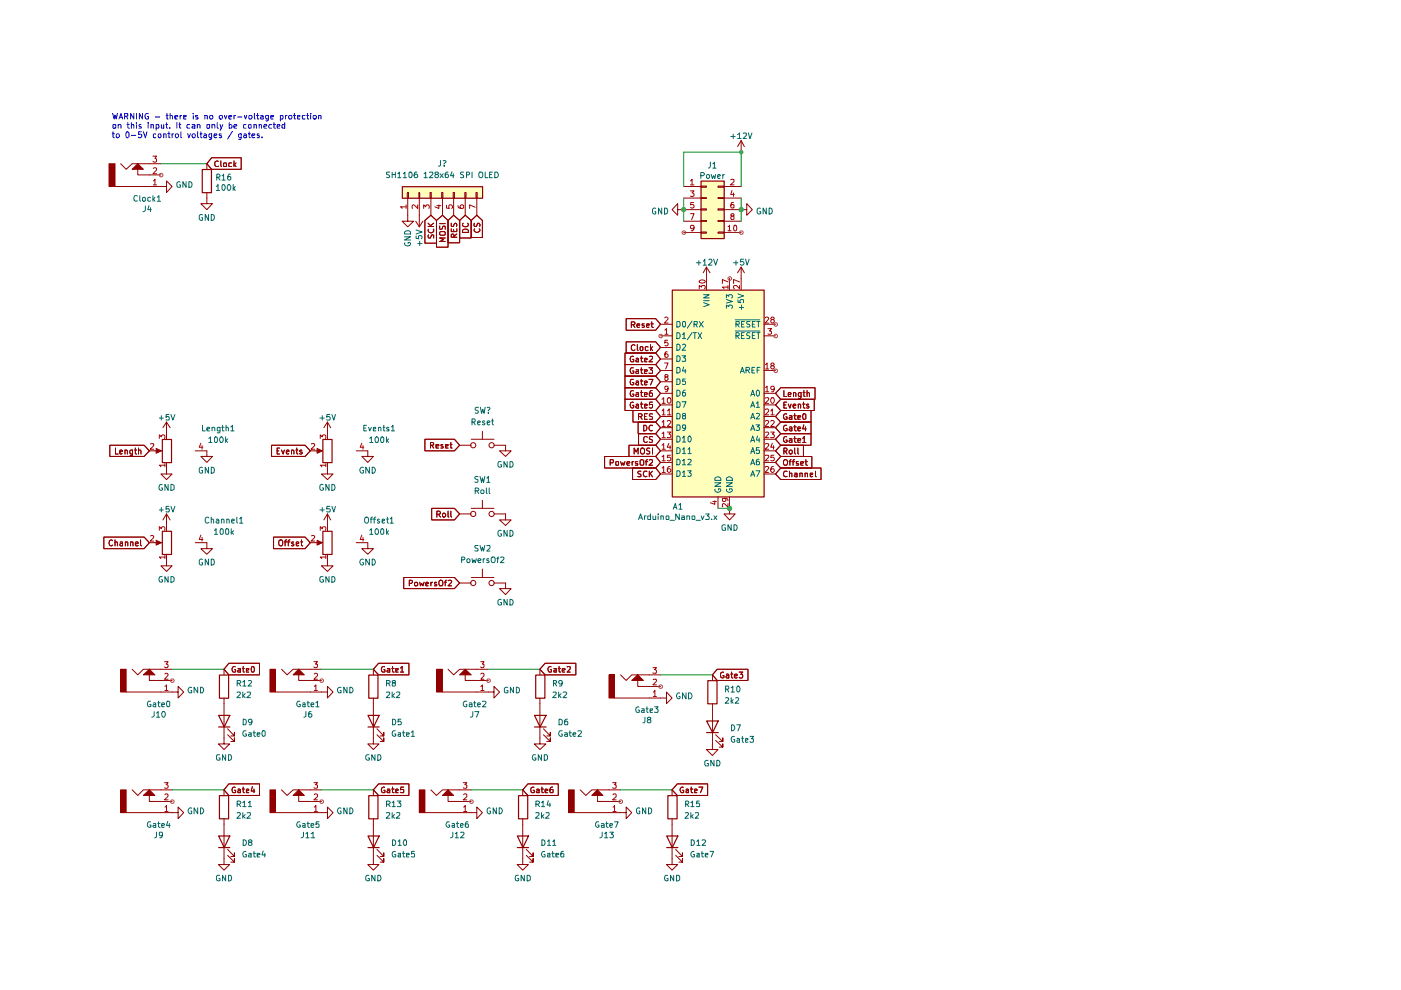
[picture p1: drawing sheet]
<svg xmlns="http://www.w3.org/2000/svg" width="297mm" height="210mm" viewBox="0 0 297 210" stroke-linecap="round" stroke-linejoin="round" font-family="sans-serif">
<g fill="#ffb">
<path d="M148.6 38.4h4.9v12.2h-4.9z"/>
<path d="M142.5 61.5h19.5v43.9h-19.5z"/>
<path d="M85.3 39.6h17v2.4h-17z"/>
</g>
<path d="M47.5 174.8v7.2M48.3 181.4l1.4 1.4v-.8v.8h-.8M48.3 180.1l1.4 1.5v-.8v.8h-.8" fill="none" stroke="#910000" stroke-width=".21"/>
<path d="M46.4 177.2h2.3l-1.2 2.5zM46.4 179.7h2.3" fill="none" stroke="#910000" stroke-width=".25"/>
<path d="M25.6 167.5h1.2v4.8h-1.2z" fill="#910000"/>
<path d="M25.6 167.5h1.2v4.8h-1.2z" fill="none" stroke="#910000" stroke-width=".21"/>
<path d="M30.4 168.7l1.3-1.2 1.2 1.2z" fill="#910000"/>
<g fill="none" stroke="#910000" stroke-width=".21">
<path d="M144.9 39.5h3.7M148.6 39.5h1.2v.2h-1.2zM152.2 39.5h1.3v.2h-1.3zM153.5 39.5h3.6M157.1 29.8l-.7 1.3M157.1 29.8l.7 1.3M157.1 29.8v2.5M143.7 44.4v-1.2l-1.2 1.2 1.2 1.2v-1.2h4.9M144.9 42h3.7M144.9 46.9h3.7M144.9 49.3h3.7M148.6 41.9h1.2v.2h-1.2z"/>
<path d="M148.6 44.3h1.2v.2h-1.2zM148.6 46.7h1.2v.3h-1.2zM148.6 49.2h1.2v.2h-1.2zM149.8 56.6l-.7 1.2M149.8 56.6l.7 1.2M149.8 56.6v4.9M152.2 41.9h1.3v.2h-1.3zM152.2 44.3h1.3v.2h-1.3zM152.2 46.7h1.3v.3h-1.3zM152.2 49.2h1.3v.2h-1.3zM153.5 44.4h4.8v-1.2l1.2 1.2-1.2 1.2v-1.2M153.5 42h3.6"/>
<path d="M153.5 46.9h3.6M153.5 49.3h3.6M154.7 59v2.5M157.1 56.6v4.9M157.1 56.6l-.7 1.2M157.1 56.6l.7 1.2M140 68.7h2.5M140 71.2h2.5M140 73.7h2.5M140 76.1h2.5M140 78.6h2.5M162 68.7h2.4"/>
<path d="M162 71.2h2.4M162 78.6h2.4M140 80.9h2.5M140 83.4h2.5M140 85.9h2.5M140 88.3h2.5M140 90.7h2.5M140 93.1h2.5M140 95.6h2.5M140 98h2.5M162 83.4h2.4M162 85.9h2.4"/>
<path d="M162 88.3h2.4M162 90.7h2.4M162 93.1h2.4M162 95.6h2.4M162 98h2.4M140 100.5h2.5M152.2 105.3v2.5M154.7 105.3v3.7h1.2l-1.2 1.2-1.2-1.2h1.2M162 100.5h2.4M114.5 149.2v8.5h1.2l-1.2 1.2-1.2-1.2h1.2M115.2 155.8l1.5 1.4v-.7v.7h-.8M115.2 154.5l1.5 1.5v-.7v.7h-.8"/>
<path d="M151 150.4v8.5h1.2l-1.2 1.3-1.2-1.3h1.2M151.7 157l1.5 1.4v-.7v.7h-.7M151.7 155.8l1.5 1.4v-.7v.7h-.7M26.8 172.3h11v1.3l1.1-1.3-1.1-1.2v1.2M28 167.5l1.2 1.2 1.2-1.2h6.1M30.4 168.7l1.3-1.2 1.2 1.2zM31.7 167.5v2.4h4.8M47.5 167.5v1.2M47.5 173.6v1.2M47.5 182v1.3h1.2l-1.2 1.2-1.2-1.2h1.2"/>
</g>
<g fill="none" stroke="#b90000" stroke-width=".21">
<path d="M146.4 38.4l.3-.4v1.2M146.4 39.2h.8M154.9 38.1h.7v.4l-.7 .7h.7M146.4 40.5h.8l-.5 .4 .5 .2-.1 .5h-.7M146.4 45.3h.8l-.6 1.3M147.1 42.9h-.6l-.1 .5h.7v.6h-.7M147.2 48.3l-.1 .1a.42 .42 0 0 1-.6 0 .42 .42 0 0 1 0-.6h.6a.98 .98 0 0 1-.2 1.1h-.3M148.3 59.6a.75 .75 0 0 1 1.2 .2 .75 .75 0 0 1-1.2-.2zM154.3 48.1l.4-.3v1.1M154.3 59.8l-1.1-.5v.8M154.3 48.9h.7M155.2 40.4l-.3 .8h.8"/>
<path d="M155.2 45.8h-.2l-.1-.2 .3-.3h.2l.2 .4-.6 .2-.1 .2v.2l.3 .3 .4-.2v-.4l-.2-.2M155.5 42.9l-.4 .1-.2 .9 .3 .2 .4-.1v-.6l-.4-.1-.3 .3M155.5 40.9v.8M155.6 47.8h.4a.91 .91 0 0 1 0 1.1h-.4zM156.8 59.8l-1.3-.5v.8M140.9 77h.7l-.5 1.2M141 67.4l.4-.2 .2 .4-.7 .9h.7M141 70l.3-.3v1.2M141 70.9h.6M141.1 79.9l-.1-.1v-.3h.6v.3l-.6 .3v.4l.1 .2h.3l.2-.3v-.2l-.2-.3M141.5 74.6h-.4l-.1 .2v.9a.42 .42 0 0 0 .5 0 .42 .42 0 0 0 .1-.6l-.5-.1-.1 .3M141.6 72.1h-.6v.6l.4-.1 .2 .2v.4h-.6"/>
<path d="M148.3 61.2v-.7l.5 .4v-.4h.6l.1 .2v.3l-.1 .2M154.3 60.9h-1.1l.3 .3M154.3 60.5v.7M156.8 60.5v.7l-.7-.7h-.4l-.2 .2v.3l.2 .2M162.3 67.4l.4-.2 .3 .4-.8 .9h.8M162.3 77.3l.3-.3v1.2M162.3 78.2h.7M162.8 69.7h.8l-.4 .5 .4 .2v.3l-.2 .2-.6-.1M163.7 67.7l-.3-.2 .3-.3h.2l.3 .4-.8 .4v.2l.3 .3h.2l.3-.3v-.2l-.3-.3M163.7 77.6l-.3-.4 .3-.2h.2l.3 .3-.8 .4v.3l.3 .2h.2l.3-.2v-.3l-.3-.1M140.4 84.7l.3-.4v1.2M140.4 87.1l.3-.4v1.3"/>
<path d="M140.4 89.5l.3-.3v1.2M140.4 91.9l.3-.3v1.2M140.4 94.4l.3-.3v1.1M140.4 96.9l.3-.4v1.2M140.4 99.2l.3-.3v1.3M140.4 85.5h.7M140.4 88h.7M140.4 90.4h.7M140.4 92.8h.7M140.4 95.2h.7M140.4 97.7h.7M141.5 87.1l.4-.4v1.3"/>
<path d="M141.5 89.3l.1-.1h.4l.2 .2-.7 1h.7M141.5 91.6h.7l-.4 .4 .4 .3v.3l-.1 .2-.6-.1M141.5 88h.7M141.6 82.4l-.2 .2h-.3l-.1-.1v-.5l.4-.1 .2 .2-.1 .9-.4 .1M141.6 84.3l.5 .1a.66 .66 0 0 1-.3 1.1 .84 .84 0 0 1-.2-1.2zM141.8 94l-.3 .8h.7M142.1 98.9l-.5 .2-.1 .8 .2 .3h.3l.2-.3-.1-.5h-.5l-.1 .3M142.1 94.5v.7M142.2 96.5h-.6l-.1 .5h.7v.6h-.7M162.3 82.2l.3-.3v1.2M162.3 84.4l.6-.1 .1 .4-.8 .8h.8M162.3 86.9l.4-.2 .3 .4-.8 .9h.8"/>
<path d="M162.3 89.3l.4-.1 .3 .3-.8 .9h.8M162.3 91.7l.4-.1 .3 .3-.8 .9h.8M162.3 94.1h.6l.1 .3-.8 .8h.8M162.3 96.6l.6-.1 .1 .4-.8 .8h.8M162.3 99.1l.4-.2 .3 .3-.8 1h.8M162.3 83.1h.7M163.4 87.1l.3-.4v1.3M163.4 89.3l.2-.1h.3l.3 .2-.8 1h.8M163.4 91.6h.8l-.5 .4 .5 .3v.3l-.2 .2-.6-.1M163.4 88h.8M163.6 84.3l.4 .1a.66 .66 0 0 1-.3 1.1 .84 .84 0 0 1-.1-1.2zM163.7 94l-.3 .8h.8"/>
<path d="M164 98.9l-.4 .2-.2 .8 .3 .3h.2l.3-.3-.2-.5h-.4l-.2 .3M164 94.5v.7M164.1 96.5h-.6l-.1 .5h.7v.6h-.7M164.2 82.4l-.3 .2h-.2l-.3-.2 .1-.4 .4-.1 .3 .2-.2 .9-.4 .1M140.4 100.2h.7M151.1 106.3h.8M151.6 106.2v.7l-1-.3M153.7 105.7l.2 .1v.3l-.2 .2h-.4l-.1-.1v-.5h.9l.2 .5M154.3 106.8v.7l-.8-.7-.3 .1v.5M34.9 165.9h.7l-.4 .5 .4 .1v.5h-.7M35 171.1l.3-.3v1.2M35 168.5l.4-.2 .2 .4-.7 .9h.7"/>
<path d="M35 172h.6"/>
</g>
<path d="M148.6 38.4h4.9v12.2h-4.9zM142.5 61.5h19.5v43.9h-19.5zM113.3 151.7h2.5l-1.3 2.4zM113.3 154.1h2.5M149.8 152.9h2.5l-1.2 2.4zM149.8 155.3h2.5M46.5 168.7h2v4.9h-2z" fill="none" stroke="#910000" stroke-width=".25"/>
<g fill="none" stroke="#006665" stroke-width=".21">
<path d="M143.5 68.2h.5l.2 .2v.7l-.4 .2h-.3zM143.5 70.5h.3l.4 .4v.6l-.4 .3h-.3zM143.5 73h.3l.4 .3v.6l-.4 .4h-.3zM143.5 75.4h.3l.4 .3v.7l-.2 .2h-.5zM143.5 77.9h.5l.2 .2v.7l-.4 .3h-.3zM144.6 75.4h.8l-.5 .5 .5 .2-.1 .5-.7-.1M144.7 71l.3-.5v1.3M144.7 73.2l.4-.2 .3 .3-.8 1h.8M144.7 71.8h.7M144.8 68.2h.4a.86 .86 0 0 1-.1 1.1h-.3zM144.9 77.8l-.2 .9h.8M145.3 78.3v.8"/>
<path d="M146.7 68.1l-1 1.5M146.7 70.5l-1 1.6M147 70.5h.7M147.2 68.7h.5l.1-.5h-.6v1.1M147.3 70.5v1.3M147.5 68.7l.3 .6M148 70.5l.8 1.3M148.3 68.2l.8 1.1M148.8 70.5l-.8 1.3M149.1 68.2l-.8 1.1M149.2 64.2l1.2 .4-1.2 .4M149.2 62.5h1.2l-1.2 .7h1.2"/>
<path d="M149.2 63.8h1.2M154 65.4v-.7l.5 .3 .1-.3h.5l.2 .2v.3l-.2 .2M154 63.5l1.3 .4-1.3 .4M154 63.2v-.7l.5 .3 .1-.3h.5l.2 .2v.3l-.2 .2M155.9 67.8h5.2M155.9 70.2h5.2M156 68.7h.6l.1-.5h-.7v1.1M156 71.2l.7-.1v-.4l-.7-.2v1.3M156.3 68.7l.4 .6M156.3 71.2l.4 .6M156.5 63.6v.5l.6 .1-.2-.2 .1-.4h.6v.6M156.5 62.3l1.1 .4-1.1 .5"/>
<path d="M156.7 65.2h.9M157 79.1l.4-1.2 .4 1.2M157.1 78.7h.5M157.2 64.7v.9M157.2 68.7h.4M157.2 71.1h.4M157.8 68.2h-.6v1.1h.6M157.8 70.5h-.6v1.3h.6M158.2 78.5h.5l.2-.2-.1-.3-.6-.1v1.2M158.5 78.5l.4 .6M159 68.2h-.7v.4l.7 .4-.3 .3h-.4M159 70.6l-.5-.1-.2 .2v.3l.7 .5-.3 .3-.4-.1"/>
<path d="M159.4 78.5h.5M159.5 68.7h.4M159.5 71.1h.4M160 77.9h-.6v1.2h.6M160.1 68.2h-.6v1.1h.6M160.1 70.5h-.6v1.3h.6M160.4 70.5h.7M160.4 68.2h.7M160.5 78.5h.5M160.8 68.2v1.1M160.8 70.5v1.3M161.1 77.9h-.6v1.2"/>
<path d="M143.5 80.3h.5l.2 .3v.7l-.4 .2h-.3zM143.5 82.7h.3l.4 .4v.6l-.4 .3h-.3zM143.5 85.2h.3l.4 .3v.6l-.2 .3h-.5zM143.5 87.6h.3l.4 .3v.7l-.2 .2h-.5zM143.5 90.1h.5l.2 .2v.7l-.4 .3h-.3zM143.5 92.5h.3l.4 .3v.6l-.4 .3h-.3zM143.5 94.9h.3l.4 .3v.6l-.4 .4h-.3zM143.5 97.4h.3l.4 .2v.7l-.2 .3h-.5zM143.5 99.8h.5l.2 .3v.7l-.4 .2h-.3zM144.6 85.2h.9l-.6 1.2M144.7 92.9l.3-.4v1.2M144.7 95.2l.3-.3v1.3"/>
<path d="M144.7 97.7l.3-.3v1.2M144.7 93.7h.7M144.7 96.2h.7M144.7 98.6h.7M144.9 88.1l-.2-.2a.35 .35 0 0 1 .3-.3 .35 .35 0 0 1 .4 .3l-.6 .3v.6h.5l.1-.2v-.2l-.3-.3M145.3 80.3h-.5l-.1 .6h.6v.5h-.6M145.3 82.7h-.3a.93 .93 0 0 0-.2 1.2 .43 .43 0 0 0 .5-.1 .43 .43 0 0 0 0-.6h-.5l-.1 .3M145.4 90.6l-.3 .2h-.3v-.7h.5l.1 .2-.2 .9-.4 .1M145.8 99.8h.8l-.5 .4 .5 .3-.1 .4h-.7M145.9 95.2l.3-.3v1.3M145.9 97.5l.4-.1 .3 .3-.8 .9h.8M145.9 96.2h.7"/>
<path d="M146.1 92.5a.68 .68 0 0 1 .5 .6 .68 .68 0 0 1-.5 .6l-.2-.2v-.8zM159.2 84l.4-1.3 .4 1.3M159.2 86.4l.4-1.2 .4 1.2M159.2 88.8l.4-1.2 .4 1.2M159.2 91.3l.4-1.2 .4 1.2M159.2 93.7l.4-1.2 .4 1.2M159.2 96.2l.4-1.3 .4 1.3M159.2 98.6l.4-1.2 .4 1.2M159.3 83.7h.6M159.3 86h.6M159.3 88.5h.6M159.3 90.9h.6"/>
<path d="M159.3 93.4h.6M159.3 95.8h.6M159.3 98.2h.6M160.3 90.1h.7l-.4 .4 .4 .1v.6h-.7M160.3 99.8h.8l-.6 1.2M160.4 85.5l.3-.3v1.2M160.4 87.7l.4-.1 .2 .4-.7 .8h.7M160.4 86.4h.6M160.6 82.7a.68 .68 0 0 1 .4 .7 .68 .68 0 0 1-.4 .6l-.2-.3v-.7zM160.6 92.5l-.2 .8h.7M161 94.9h-.6v.6l.6-.1v.7l-.5 .1-.1-.2M161 97.4l-.6 .2v.9l.6 .1v-.7l-.5-.1-.1 .2"/>
<path d="M161 92.9v.8M144.7 100.2l.3-.4v1.2M144.7 101h.7M151.6 102.4h1.2l-1.2 .7h1.2M151.6 103.7v.1a.6 .6 0 0 0 .6 .6 .6 .6 0 0 0 .5-.7l-.4-.1v.3M151.6 101.3a.66 .66 0 0 1 .8-.2 .66 .66 0 0 1 .4 .8h-1.2zM154 102.4h1.3l-1.3 .7h1.3M154.1 103.7l-.1 .1a.64 .64 0 0 0 .6 .6 .64 .64 0 0 0 .7-.5l-.2-.3h-.4v.3M154.1 101.3a.67 .67 0 0 1 .8-.2 .67 .67 0 0 1 .4 .8h-1.3zM159.2 101l.4-1.2 .4 1.2M159.3 100.7h.6"/>
</g>
<path d="M92.5 141.9h1.3v4.8h-1.3z" fill="#910000"/>
<path d="M92.5 141.9h1.3v4.8h-1.3z" fill="none" stroke="#910000" stroke-width=".21"/>
<path d="M97.5 143.1l1.1-1.2 1.3 1.2z" fill="#910000"/>
<path d="M43.9 34.7v1.2M43.9 40.8v2.4h1.1l-1.1 1.2-1.3-1.2h1.3M93.8 146.7h10.9v1.3l1.2-1.3-1.2-1.2v1.2M95 141.9l1.2 1.2 1.3-1.2h6M97.5 143.1l1.1-1.2 1.3 1.2zM98.6 141.9v2.4h4.9M114.5 141.9v1.2M114.5 148v1.2" fill="none" stroke="#910000" stroke-width=".21"/>
<path d="M101.9 145.5l.4-.3v1.2M101.9 142.9l.2-.2h.3l.2 .2v.4l-.7 .7h.7M101.9 140.3h.7l-.3 .5 .3 .1v.5l-.2 .2h-.3l-.2-.2M101.9 146.4h.7" fill="none" stroke="#b90000" stroke-width=".21"/>
<path d="M42.9 35.9h1.9v5h-1.9zM113.6 143.1h1.9v4.9h-1.9z" fill="none" stroke="#910000" stroke-width=".25"/>
<path d="M23.1 34.7h1.3v4.8h-1.3z" fill="#910000"/>
<path d="M23.1 34.7h1.3v4.8h-1.3z" fill="none" stroke="#910000" stroke-width=".21"/>
<path d="M29.2 34.7l1.2 1.2h-2.4z" fill="#910000"/>
<path d="M24.4 39.5h10.9v1.3l1.2-1.3-1.2-1.1v1.1M25.6 34.7l1.2 1.2 1.2-1.2h6.1M28 35.9l1.2-1.2 1.2 1.2zM29.2 34.7v2.4h4.9M79.2 148v9.7h1.1l-1.1 1.2-1.2-1.2h1.2M79.2 141.9v1.2M79.9 155.8l1.5 1.4v-.7v.7h-.8M79.9 154.5l1.5 1.5v-.7v.7h-.8" fill="none" stroke="#910000" stroke-width=".21"/>
<path d="M32.4 33.1h.8l-.3 .5 .3 .1v.5l-.2 .2-.6-.2M32.5 38.4l.4-.4v1.2M32.5 35.7l.2-.1h.3l.2 .1v.4l-.8 .7h.8M32.5 39.2h.7" fill="none" stroke="#b90000" stroke-width=".21"/>
<path d="M78 151.7h2.4l-1.2 2.4zM78 154.1h2.4M78.2 143.1h1.9v4.9h-1.9z" fill="none" stroke="#910000" stroke-width=".25"/>
<path d="M57.2 141.9h1.2v4.8h-1.2z" fill="#910000"/>
<path d="M57.2 141.9h1.2v4.8h-1.2z" fill="none" stroke="#910000" stroke-width=".21"/>
<path d="M62.1 143.1l1.2-1.2 1.2 1.2z" fill="#910000"/>
<path d="M58.4 146.7h11v1.3l1.2-1.3-1.2-1.2v1.2M59.7 141.9l1.2 1.2 1.2-1.2h6.1M62.1 143.1l1.2-1.2 1.2 1.2zM63.3 141.9v2.4h4.9" fill="none" stroke="#910000" stroke-width=".21"/>
<path d="M66.5 140.3h.8l-.4 .5 .4 .1v.5l-.2 .2h-.4l-.2-.2M66.6 145.5l.4-.3v1.2M66.6 142.9l.5-.2 .2 .2v.4l-.8 .7h.8M66.6 146.4h.7" fill="none" stroke="#b90000" stroke-width=".21"/>
<path d="M129.1 143.1h1.2v4.9h-1.2z" fill="#910000"/>
<path d="M129.1 143.1h1.2v4.9h-1.2z" fill="none" stroke="#910000" stroke-width=".21"/>
<path d="M133.9 144.3l1.3-1.2 1.2 1.2z" fill="#910000"/>
<path d="M130.3 148h11v1.2l1.2-1.2-1.2-1.3v1.3M131.6 143.1l1.2 1.2 1.1-1.2h6.1M133.9 144.3l1.3-1.2 1.2 1.2zM135.2 143.1v2.4h4.8M151 143.1v1.2M151 149.2v1.2" fill="none" stroke="#910000" stroke-width=".21"/>
<path d="M138.4 141.6h.8l-.4 .4 .4 .2-.1 .5h-.7M138.5 146.7l.4-.3v1.3M138.5 144.1l.6-.1 .1 .4-.8 .8h.8M138.5 147.7h.7" fill="none" stroke="#b90000" stroke-width=".21"/>
<path d="M34.4 93.2h2v4.9h-2zM150.1 144.3h1.9v4.9h-1.9z" fill="none" stroke="#910000" stroke-width=".25"/>
<path d="M33.1 95.1l1.1 .5-1.1 .5z" fill="#910000"/>
<path d="M31.7 95.6h2.2M33.1 95.1l1.1 .5-1.1 .5zM35.3 89.5v3.6M35.3 98v1.2M35.3 89.5l-.8 1.2M35.3 89.5l.8 1.2M41.4 95.6h2.5v1.2h1.1l-1.1 1.2-1.3-1.2h1.3" fill="none" stroke="#910000" stroke-width=".21"/>
<path d="M31.9 94.1h.6l.1 .3-.8 .8h.8M33.8 93v-.8l.4 .4 .3-.4 .4 .1v.7M35 98.6h-1.2l.3 .4M35 98.3v.7M42.6 94l-.4 .8h.8M42.8 94.5v.7" fill="none" stroke="#b90000" stroke-width=".21"/>
<path d="M34.4 112.6h2v5h-2z" fill="none" stroke="#910000" stroke-width=".25"/>
<path d="M33.1 114.6l1.1 .5-1.1 .5z" fill="#910000"/>
<g fill="none" stroke="#910000" stroke-width=".21">
<path d="M44.9 33.4h6.2v2.5h-6.2l-1-1.2zM46.3 34.2l-.3-.1-.4 .3v.7l.2 .2 .5-.1M46.8 34.1v1l.2 .2M47.4 34.6h.6l-.1 .7-.5-.1zM49.1 34.5l-.6 .1v.6l.6 .1M49.6 34.1v1.2M49.7 34.9l.3 .4M50 34.5l-.4 .5M35.3 99.2v1.3h1.2l-1.2 1.2-1.2-1.2h1.2M31.7 115.1h2.2M33.1 114.6l1.1 .5-1.1 .5zM35.3 117.5v2.5h1.2l-1.2 1.2-1.2-1.2h1.2"/>
<path d="M35.3 109v3.6M35.3 109l-.8 1.2M35.3 109l.8 1.2M41.4 115.1h2.5v1.2h1.1l-1.1 1.2-1.3-1.2h1.3"/>
</g>
<path d="M31.9 113.6l.4-.1 .3 .4-.8 .8h.8M33.8 112.4v-.7l.4 .4 .1-.3h.6v.6M35 118.1h-1.2l.3 .3M35 117.8v.6M42.6 113.5l-.4 .9h.8M42.8 114v.7" fill="none" stroke="#b90000" stroke-width=".21"/>
<path d="M25.6 141.9h1.2v4.8h-1.2z" fill="#910000"/>
<path d="M25.6 141.9h1.2v4.8h-1.2z" fill="none" stroke="#910000" stroke-width=".21"/>
<path d="M30.4 143.1l1.3-1.2 1.2 1.2z" fill="#910000"/>
<g fill="none" stroke="#910000" stroke-width=".21">
<path d="M26.8 146.7h11v1.3l1.1-1.3-1.1-1.2v1.2M28 141.9l1.2 1.2 1.2-1.2h6.1M30.4 143.1l1.3-1.2 1.2 1.2zM31.7 141.9v2.4h4.8M47.5 148v9.7h1.2l-1.2 1.2-1.2-1.2h1.2M47.5 141.9v1.2M48.3 155.8l1.4 1.4v-.7v.7h-.8M48.3 154.5l1.4 1.5v-.7v.7h-.8M48.5 140.6h6.5v2.5h-6.5l-1-1.2zM49.9 141.4l-.1-.1a.66 .66 0 0 0-.6 .5 .66 .66 0 0 0 .2 .7l.6-.1v-.4h-.3M50.5 141.7h.5v.8h-.5l-.1-.3 .6-.2M51.4 141.7h.4"/>
<path d="M51.6 141.3v1l.2 .2M52.2 142.2l.5-.2v-.3h-.5v.8h.5M53.3 141.4l.4-.1a.86 .86 0 0 1 .1 1.2l-.5-.1zM80.3 140.6h6.4v2.5h-6.4l-1.1-1.2zM81.5 141.4l-.1-.1a.66 .66 0 0 0-.5 .5 .66 .66 0 0 0 .2 .7l.5-.1v-.4h-.2M82.1 141.7h.5v.8h-.5l-.1-.3 .6-.2M83.1 141.7h.5M83.2 141.3v1l.1 .2h.3M83.9 142.2l.5-.2v-.3h-.5v.8h.5M84.9 141.6l.4-.3v1.2M84.9 142.5h.7M115.6 140.6h6.5v2.5h-6.5l-1.1-1.2z"/>
<path d="M116.8 141.4a.59 .59 0 0 0-.7 .4 .59 .59 0 0 0 .3 .7l.5-.1v-.4h-.2M117.4 141.7h.5v.8h-.5v-.3l.5-.2M118.4 141.7h.5M118.5 141.3v1l.1 .2h.3M119.2 142.2l.6-.2-.1-.3h-.4l-.1 .2 .1 .6h.4M120.2 141.4h.7v.4l-.7 .7h.7M152.1 141.9h6.5v2.4h-6.5l-1.1-1.2zM153.4 142.6l-.1-.1a.64 .64 0 0 0-.6 .6 .64 .64 0 0 0 .5 .7l.3-.2v-.3h-.3M154 143l.3-.1 .2 .2v.7M154.5 143.3h-.4l-.2 .1 .2 .4 .4-.1M154.9 142.9h.5M155.1 142.5v1.1l.3 .2"/>
<path d="M155.7 143.3h.6v-.3l-.3-.1-.3 .2v.5l.3 .2 .3-.1M156.7 142.5h.8l-.4 .5h.3v.7l-.5 .1-.2-.2M48.5 166.2h6.5v2.5h-6.5l-1-1.2zM49.9 167l-.1-.1a.66 .66 0 0 0-.6 .5 .66 .66 0 0 0 .2 .7l.6-.1v-.4h-.3M50.5 167.4h.5v.7h-.5l-.1-.3 .6-.2M51.4 167.3h.4M51.6 166.9v1l.2 .2M52.2 167.7l.5-.1v-.2h-.5v.7h.5M53.5 166.8l-.2 .9h.7M53.8 167.3v.8M68.2 172.3h1.2v1.3l1.2-1.3-1.2-1.2v1.2M79.2 173.6v9.7h1.1l-1.1 1.2-1.2-1.2h1.2"/>
<path d="M79.2 167.5v1.2M80.3 166.2h6.4v2.5h-6.4l-1.1-1.2zM81.5 167l-.1-.1a.66 .66 0 0 0-.5 .5 .66 .66 0 0 0 .2 .7l.5-.1v-.4h-.2M82.1 167.4h.5v.7h-.5l-.1-.3 .6-.2M83.1 167.3h.5M83.2 166.9v1l.1 .2h.3M83.9 167.7l.5-.1v-.2h-.5v.7h.5M85.6 166.9h-.6l-.1 .6 .6-.1 .1 .6h-.7M79.9 181.4l1.5 1.4v-.8v.8h-.8M79.9 180.1l1.5 1.5v-.8v.8h-.8"/>
</g>
<path d="M34.9 140.3h.7l-.4 .5 .4 .1v.6l-.5 .1-.2-.2M35 145.5l.3-.3v1.2M35 142.9l.4-.2 .2 .4-.7 .9h.7M35 146.4h.6" fill="none" stroke="#b90000" stroke-width=".21"/>
<path d="M46.4 151.7h2.3l-1.2 2.4zM46.4 154.1h2.3M46.5 143.1h2v4.9h-2zM78 177.2h2.4l-1.2 2.5zM78 179.7h2.4M78.2 168.7h1.9v4.9h-1.9z" fill="none" stroke="#910000" stroke-width=".25"/>
<path d="M57.2 167.5h1.2v4.8h-1.2z" fill="#910000"/>
<path d="M57.2 167.5h1.2v4.8h-1.2z" fill="none" stroke="#910000" stroke-width=".21"/>
<path d="M63.3 167.5l1.2 1.2h-2.4z" fill="#910000"/>
<g fill="none" stroke="#910000" stroke-width=".21">
<path d="M58.4 172.3h9.8M59.7 167.5l1.2 1.2 1.2-1.2h6.1M62.1 168.7l1.2-1.2 1.2 1.2zM63.3 167.5v2.4h4.9M99.9 172.3h1.2v1.3l1.2-1.3-1.2-1.2v1.2M110.8 173.6v9.7h1.2l-1.2 1.2-1.2-1.2h1.2M110.8 167.5v1.2M111.9 166.2h6.5v2.5h-6.5l-1.1-1.2zM113.2 167l-.1-.1a.66 .66 0 0 0-.6 .5 .66 .66 0 0 0 .3 .7l.5-.1v-.4h-.3M113.8 167.4h.5v.7h-.5l-.1-.3 .6-.2M114.7 167.3h.5M114.9 166.9v1l.1 .2h.2"/>
<path d="M115.6 167.7l.6-.1-.1-.2h-.5v.7h.5M117.2 166.9l-.4 .1-.2 .9 .1 .2 .6-.1-.1-.6h-.5l-.1 .2M111.6 181.4l1.4 1.4v-.8v.8h-.7M111.6 180.1l1.4 1.5v-.8v.8h-.7"/>
</g>
<path d="M66.5 165.9h.8l-.4 .5 .4 .1v.5h-.8M66.6 171.1l.4-.3v1.2M66.6 168.5l.2-.2 .4 .1 .1 .5-.8 .7h.8M66.6 172h.7" fill="none" stroke="#b90000" stroke-width=".21"/>
<path d="M109.7 177.2h2.4l-1.2 2.5zM109.7 179.7h2.4M109.9 168.7h2v4.9h-2z" fill="none" stroke="#910000" stroke-width=".25"/>
<path d="M88.9 167.5h1.2v4.8h-1.2z" fill="#910000"/>
<path d="M88.9 167.5h1.2v4.8h-1.2z" fill="none" stroke="#910000" stroke-width=".21"/>
<path d="M95 167.5l1.2 1.2h-2.4z" fill="#910000"/>
<g fill="none" stroke="#910000" stroke-width=".21">
<path d="M90.1 172.3h9.8M91.4 167.5l1.1 1.2 1.3-1.2h6.1M93.8 168.7l1.2-1.2 1.2 1.2zM95 167.5v2.4h4.9M131.6 172.3h1.2v1.3l1.1-1.3-1.1-1.2v1.2M142.5 173.6v9.7h1.2l-1.2 1.2-1.2-1.2h1.2M142.5 167.5v1.2M143.6 166.2h6.4v2.5h-6.4l-1.1-1.2zM144.9 167a.59 .59 0 0 0-.7 .3 .59 .59 0 0 0 .2 .8l.5-.1v-.4h-.2M145.5 167.4h.5v.7h-.5v-.4l.5-.1M146.4 167.3h.5M146.6 166.9v1v.2h.3"/>
<path d="M147.2 167.7l.6-.1-.1-.3-.5 .1v.7h.5M148.2 166.9h.8l-.5 1.2M143.3 181.4l1.4 1.4v-.8v.8h-.8M143.3 180.1l1.4 1.5v-.8v.8h-.8"/>
</g>
<path d="M98.2 165.9h.8l-.4 .5 .4 .1v.5h-.8M98.3 171.1l.3-.3v1.2M98.3 168.5l.2-.2h.3l.2 .2v.4l-.8 .7h.8M98.3 172h.7" fill="none" stroke="#b90000" stroke-width=".21"/>
<path d="M141.4 177.2h2.3l-1.2 2.5zM141.4 179.7h2.3M141.6 168.7h2v4.9h-2z" fill="none" stroke="#910000" stroke-width=".25"/>
<path d="M120.6 167.5h1.2v4.8h-1.2z" fill="#910000"/>
<path d="M120.6 167.5h1.2v4.8h-1.2z" fill="none" stroke="#910000" stroke-width=".21"/>
<path d="M125.5 168.7l1.2-1.2 1.1 1.2z" fill="#910000"/>
<g fill="none" stroke="#910000" stroke-width=".21">
<path d="M23.3 94.4h7.3l1.1 1.2-1.1 1.2h-7.3zM24.5 95v1.3h.6M25.4 95.8l.6-.1-.1-.2h-.5v.7h.5M26.5 95.5l.3-.1 .2 .2v.7M26.5 95.4v.9M28.1 95.4v1l-.1 .2h-.4M28.1 95.5l-.3-.1-.3 .3 .1 .5h.5M28.5 95.4h.5M28.7 95v1.2l.3 .1M29.4 95.5l.3-.1 .2 .2v.7M29.4 95v1.3M57.6 94.4h7.1l1.1 1.2-1.1 1.2h-7.1z"/>
<path d="M58.8 95.6h.3M59.3 95h-.5v1.3h.5M59.7 95.4l.3 .9 .3-.9M60.7 95.8l.6-.1-.2-.3-.4 .2v.5l.2 .2 .3-.1M61.8 95.5l.3-.1 .2 .2v.7M61.8 95.4v.9M62.7 95.4h.5M62.9 95v1.1l.3 .2M64 95.5l-.2-.1-.3 .3 .5 .1 .1 .3-.2 .2-.4-.1M69.4 99.2v1.3h1.2l-1.2 1.2-1.2-1.2h1.2M69.4 89.5l-.7 1.2M69.4 89.5l.7 1.2"/>
<path d="M69.4 89.5v2.4M78 95.6v1.2h1.2l-1.2 1.2-1.3-1.2h1.3M22 113.9h8.6l1.1 1.2-1.1 1.2h-8.6zM23.9 114.6l-.3-.1a.65 .65 0 0 0-.5 .6 .65 .65 0 0 0 .5 .6l.3-.1M24.4 115.1l.2-.2 .3 .1v.7M24.4 114.5v1.2M25.5 115h.5v.7M26 115.2h-.4l-.2 .2 .2 .3h.4M26.6 115.1l.2-.2 .3 .1v.7M26.6 114.9v.8M27.7 115.1l.2-.2 .3 .1v.7M27.7 114.9v.8"/>
<path d="M28.7 115.3l.6-.1v-.2l-.4-.1-.2 .2v.5l.2 .1h.4M29.8 114.5v1.1l.2 .1M121.8 172.3h9.8M123 167.5l1.2 1.2 1.3-1.2h6.1M125.5 168.7l1.2-1.2 1.1 1.2zM126.7 167.5v2.4h4.9"/>
</g>
<path d="M129.9 165.9h.7l-.3 .5 .3 .1v.5h-.7M130 171.1l.3-.3v1.2M130 168.5l.1-.2h.4l.1 .2v.4l-.7 .7h.7M130 172h.6" fill="none" stroke="#b90000" stroke-width=".21"/>
<path d="M68.5 93.2h1.9v4.9h-1.9z" fill="none" stroke="#910000" stroke-width=".25"/>
<path d="M67.3 95.1l1.1 .5-1.1 .5z" fill="#910000"/>
<g fill="none" stroke="#910000" stroke-width=".21">
<path d="M65.8 95.6h2.2M67.2 95.1l1.1 .5-1.1 .5zM69.4 91.9v1.2M69.4 98v1.2M75.5 95.6h2.5M58 113.9h6.7l1.1 1.2-1.1 1.2h-6.7zM59.2 114.6l.5-.1a.86 .86 0 0 1 0 1.2 .46 .46 0 0 1-.6-.4zM60.3 114.9h.5M60.8 114.5l-.3 .1v1.1M61 114.9h.5M61.5 114.5l-.4 .1v1.1M62.2 115l-.2-.1-.2 .2 .5 .5-.2 .1h-.3"/>
<path d="M62.8 115.3l.5-.1v-.2h-.5v.7h.5M63.8 114.9h.4M63.9 114.5v1.2h.3M69.4 118.7v1.3h1.2l-1.2 1.2-1.2-1.2h1.2M69.4 109v2.4M69.4 109l-.7 1.2M69.4 109l.7 1.2M78 115.1v1.2h1.2l-1.2 1.2-1.3-1.2h1.3"/>
</g>
<path d="M66 94.1h.6l.1 .3-.7 .8h.7M67.9 93v-.8l.4 .4 .3-.4 .4 .1v.7M69.1 98.6h-1.2l.3 .4M69.1 98.3v.7M76.7 94l-.3 .8h.7M77 94.5v.7" fill="none" stroke="#b90000" stroke-width=".21"/>
<path d="M68.5 112.6h1.9v5h-1.9z" fill="none" stroke="#910000" stroke-width=".25"/>
<path d="M67.3 114.6l1.1 .5-1.1 .5z" fill="#910000"/>
<g fill="none" stroke="#910000" stroke-width=".21">
<path d="M44.9 33.4h6.2v2.5h-6.2l-1-1.2zM46.3 34.2l-.3-.1-.4 .3v.7l.2 .2 .5-.1M46.8 34.1v1l.2 .2M47.4 34.6h.6l-.1 .7-.5-.1zM49.1 34.5l-.6 .1v.6l.6 .1M49.6 34.1v1.2M49.7 34.9l.3 .4M50 34.5l-.4 .5M86.4 40.8h.2v1.2h-.2zM86.4 42v4.9h1.3l-1.3 1.2-1.1-1.2h1.1M88.1 46.9l.8 1.2M88.8 40.8h.2v1.2h-.2z"/>
<path d="M88.9 42v6.1M89.7 46.9l-.8 1.2M90.1 46.7l1.3-1.1 1.1 1.1v4.9h-2.4zM90.8 48h1.1M90.8 47.3l.6 .7M90.8 49.8v.7h.5l.1-.6 .2-.1 .3 .1v.6M90.8 48.6a.61 .61 0 0 0 .4 .8 .61 .61 0 0 0 .7-.3v-.5M91.2 40.8h.2v1.2h-.2zM91.4 42v3.6M91.9 47.3l-.6 .5M92.5 46.7l1.3-1.1 1.2 1.1v5.7h-2.5zM93.2 49.3l.2-.2h.8l.2 .2v.4l-.2 .2h-.8l-.2-.2z"/>
<path d="M93.2 47.9l.1 .7h.3l.5-.7 .3 .1v.6M93.2 47.4h1.2M93.6 40.8h.3v1.2h-.3zM93.8 42v3.6M94.4 50.5h-1.2l.9 .3-.9 .4h1.2M95 46.7l1.2-1.1 1.3 1.1v4.8h-2.5zM95.7 48.5v.6h1.2v-.6M95.7 47.3v.6l.4 .1a.57 .57 0 0 1 .7-.6v.6M96.1 40.8h.3v1.2h-.3zM96.2 42v3.6M96.2 48.7v.4M96.3 50.3l-.1-.6h-.5v.6h1.2"/>
<path d="M96.9 49.6l-.6 .4M97.5 46.7l1.1-1.1 1.3 1.1v3.8h-2.4zM98.1 48.8l.3-.2h.6l.2 .2 .1 .5h-1.3zM98.2 47.3l-.2 .3a.65 .65 0 0 0 .7 .5 .65 .65 0 0 0 .6-.5l-.2-.3M98.6 40.8h.2v1.2h-.2zM98.6 42v3.6M99.9 46.7l1.2-1.1 1.2 1.1v3.7h-2.4zM100.6 48.5l-.1 .3a.65 .65 0 0 0 .6 .5 .65 .65 0 0 0 .7-.5l-.2-.3M100.6 47.3v.7h.4l.3-.7 .5 .3-.1 .4M100.9 40.8h.3v1.2h-.3zM101.1 42v3.6M132.5 74.8h6.5l1 1.3-1 1.2h-6.5z"/>
<path d="M132.5 77.3h6.5l1 1.3-1 1.2h-6.5zM132.5 79.8h6.5l1 1.1-1 1.3h-6.5zM132.8 72.5h6.2l1 1.2-1 1.1h-6.2zM132.8 67.6h6.2l1 1.1-1 1.3h-6.2zM133.9 68.8h.6l.1-.4-.1-.2h-.6v1.2M134.2 68.8l.4 .6M134.3 75.6l-.1-.1a.66 .66 0 0 0-.6 .5 .66 .66 0 0 0 .3 .7l.5-.1v-.4h-.3M134.3 78a.66 .66 0 0 0-.7 .4 .66 .66 0 0 0 .3 .8l.5-.1v-.4h-.3M134.6 73.2l-.3-.1-.4 .3v.8l.4 .1 .3-.1M134.9 76h.5v.7h-.5l-.1-.2 .6-.3M134.9 78.4h.5v.8h-.5v-.5h.5M135 69l.6-.1v-.2h-.5l-.1 .1v.5l.2 .1 .4-.1"/>
<path d="M135.1 73.1v1.1l.2 .1M135.7 73.6h.6v.6l-.2 .1-.4-.1zM135.8 75.9h.5M135.8 78.4h.5M136 75.5v1l.1 .2h.2M136 78v1l.1 .2h.2M136.6 68.7h-.5v.3h.4l.2 .3-.2 .1-.4-.1M136.7 76.4l.5-.2v-.2h-.5v.7h.5M136.7 78.7h.5v-.3h-.5v.8h.5M137.1 69l.6-.1-.1-.2h-.4l-.1 .1v.5l.1 .1 .4-.1M137.4 73.6h-.6v.6l.2 .1h.4M137.6 78h.7l-.4 .4 .4 .2v.5h-.7"/>
<path d="M137.7 75.6h.6v.4l-.7 .7h.7M137.9 73.1v1.2M138 73.8l.3 .5M138 68.7h.5M138.2 68.2v1.1l.3 .1M138.3 73.5l-.4 .5M23.3 94.4h7.3l1.1 1.2-1.1 1.2h-7.3zM24.5 95v1.3h.6M25.4 95.8l.6-.1-.1-.2h-.5v.7h.5M26.5 95.5l.3-.1 .2 .2v.7M26.5 95.4v.9M28.1 95.4v1l-.1 .2h-.4"/>
<path d="M28.1 95.5l-.3-.1-.3 .3 .1 .5h.5M28.5 95.4h.5M28.7 95v1.2l.3 .1M29.4 95.5l.3-.1 .2 .2v.7M29.4 95v1.3M57.6 94.4h7.1l1.1 1.2-1.1 1.2h-7.1zM58.8 95.6h.3M59.3 95h-.5v1.3h.5M59.7 95.4l.3 .9 .3-.9M60.7 95.8l.6-.1-.2-.3-.4 .2v.5l.2 .2 .3-.1M61.8 95.5l.3-.1 .2 .2v.7M61.8 95.4v.9"/>
<path d="M62.7 95.4h.5M62.9 95v1.1l.3 .2M64 95.5l-.2-.1-.3 .3 .5 .1 .1 .3-.2 .2-.4-.1M90.1 93.1h6.3l1.1 1.3-1.1 1.2h-6.3zM91.3 94.4h.6v-.5l-.6-.1v1.2M91.5 94.4l.4 .6M92.5 94.6l.5-.1v-.3h-.5v.8h.5M93.9 94.2h-.3l-.1 .2 .5 .3-.1 .3h-.4M94.5 94.6l.5-.1v-.3h-.5v.8h.5M95.4 94.2h.4M95.6 93.8v1.2h.2M97.5 94.4h2.4"/>
<path d="M99.9 93.1h4.8M102.3 91.4v1.7M104.7 94.4h2.5v1.2h1.2l-1.2 1.2-1.3-1.2h1.3M128.2 96.8h10.8l1 1.2-1 1.2h-10.8zM129.4 98.1h.5l.1-.1v-.5h-.6v1.1M130.6 97.9l.5 .1v.6h-.5zM131.6 97.9l.2 .7 .3-.5 .1 .5 .3-.7M132.5 84.7h6.5l1 1.2-1 1.1h-6.5zM132.5 82.2h6.5l1 1.2-1 1.3h-6.5zM132.9 98.3l.6-.2-.1-.2h-.4l-.1 .1 .1 .6h.4M133.3 94.4h5.7l1 1.2-1 1.2h-5.7zM134 97.9v.7"/>
<path d="M134.1 99.2h4.9l1 1.3-1 1.2h-4.9zM134.2 87h4.8l1 1.3-1 1.2h-4.8zM134.3 85.3h-.1a.6 .6 0 0 0-.6 .6 .6 .6 0 0 0 .7 .5l.1-.5h-.3M134.3 82.9l-.1-.1a.64 .64 0 0 0-.6 .6 .64 .64 0 0 0 .5 .7l.3-.2v-.3h-.3M134.3 80.4h-.4a.61 .61 0 0 0-.3 .8 .61 .61 0 0 0 .8 .3v-.4h-.3M134.4 97.9h-.3l-.1 .2M134.5 96.3v-1.3l.4 .8 .4-.8v1.3M134.9 85.8h.5v.7M134.9 83.3h.5v.8M134.9 80.9h.5v.7M135.2 97.9h-.4l-.1 .1 .2 .3h.3v.3h-.5M135.3 89.5h3.7l1 1.2-1 1.2h-3.7z"/>
<path d="M135.4 88.3h.6l.1-.2v-.3l-.7-.1v1.2M135.4 91.9h3.6l1 1.2-1 1.3h-3.6zM135.4 85.9l-.6 .3 .2 .3 .4-.1M135.4 83.6l-.6 .1 .2 .4 .4-.1M135.4 81.1h-.4l-.2 .3 .2 .2 .4-.1M135.7 97.6l.3-.1 .5 .1v.9l-.2 .1h-.4l-.2-.1zM135.7 88.3l.4 .6M135.8 85.7h.5M135.8 83.2h.5M135.8 80.8h.5M135.9 99.9h-.5l-.2 .3 .3 .3 .4 .2v.3h-.7M135.9 95.2l.2-.2 .5 .2 .1 .6-.4 .5-.4-.2z"/>
<path d="M136 85.3v1l.3 .2M136 82.8v1.1l.3 .2M136 80.4v1l.3 .2M136.5 90.2h.4a.66 .66 0 0 1 .2 .7 .66 .66 0 0 1-.6 .5zM136.7 86.1l.5-.2v-.1h-.5v.6h.5M136.7 83.7l.5-.1v-.3h-.5v.7h.5M136.7 81.2l.5-.1v-.2h-.5v.6h.5M136.7 88.3h.3M136.8 97.9h.5M137.2 100l-.5-.1a.61 .61 0 0 0-.3 .8 .61 .61 0 0 0 .8 .3M137.2 87.7h-.5v1.2h.5M137.2 92.7l-.4-.2-.3 .4 .1 .7 .2 .2 .4-.2"/>
<path d="M137.3 97.5l-.3 .1v1M137.6 80.4h.8l-.5 1.2M137.7 97.5h.6v.5l-.7 .6h.7M137.7 99.9v1.2M137.8 95.1l-.5-.1-.2 .2 .1 .3 .6 .3v.3l-.2 .2-.5-.1M138.3 82.8a.72 .72 0 0 0-.6 .5 .72 .72 0 0 0 .2 .8l.4-.2v-.5a.36 .36 0 0 0-.6 .2M138.3 87.8l-.4-.1-.2 .3 .1 .2 .5 .3v.3l-.6 .1M138.3 90.3l-.5-.1a.61 .61 0 0 0-.2 .7 .61 .61 0 0 0 .7 .4M138.3 92.6l-.4-.1-.2 .3 .1 .3 .5 .2v.3l-.2 .2-.4-.1M138.3 85.3h-.5l-.1 .6 .6-.1v.6l-.2 .1-.4-.1M138.3 99.9l-.6 .7M138.3 95v1.3"/>
<path d="M165.5 87h6.5v2.5h-6.5l-1.1-1.2zM165.5 91.9h6.5v2.5h-6.5l-1.1-1.3zM165.5 89.5h6.5v2.4h-6.5l-1.1-1.2zM165.5 82.2h7.3v2.5h-7.3l-1.1-1.3zM165.5 84.7h7.1v2.3h-7.1l-1.1-1.1zM165.5 99.2h8.6v2.5h-8.6l-1.1-1.2zM165.5 96.8h6.6v2.4h-6.6l-1.1-1.2zM165.5 94.4h4.8v2.4h-4.8l-1.1-1.2zM166.2 82.8v1.3h.6M166.2 97.6l.3-.1h.3a.87 .87 0 0 1 0 1.1h-.5l-.2-.3zM166.2 95.7l.6-.1v-.5l-.6-.1v1.3M166.2 85.9h.4"/>
<path d="M166.5 95.7l.4 .6M166.8 87.8l-.1-.1a.66 .66 0 0 0-.6 .5 .66 .66 0 0 0 .3 .7l.5-.1v-.4h-.3M166.8 92.6l-.1-.1a.64 .64 0 0 0-.6 .6 .64 .64 0 0 0 .5 .7l.3-.2v-.3h-.3M166.8 90.2h-.4a.61 .61 0 0 0-.3 .8 .61 .61 0 0 0 .8 .3v-.5h-.3M166.8 85.3h-.6v1.2h.6M166.9 100l-.5-.1a.61 .61 0 0 0-.3 .8 .61 .61 0 0 0 .8 .3M167.1 83.7l.6-.1-.1-.4-.5 .1v.7h.5M167.1 85.7l.4 .8 .2-.8M167.3 97.9h.4M167.4 88.1h.5v.8h-.5v-.4l.5-.1M167.4 93h.5v.8M167.4 90.6h.5v.8"/>
<path d="M167.4 95.5h.5v.7l-.3 .1-.3-.3zM167.4 99.9v1.2M167.7 97.5l-.2 .1v1M167.9 93.3l-.6 .2 .3 .3 .3-.1M167.9 90.8l-.5 .1-.1 .2 .3 .3 .3-.1M168 97.9h.5M168.1 86.1l.6-.2-.1-.2-.5 .2v.4l.2 .2 .4-.1M168.2 83.4l.2-.2 .3 .2v.7M168.2 83.2v.9M168.3 88.1h.5M168.3 93h.5M168.3 90.5h.5"/>
<path d="M168.5 87.7v1l.1 .2h.2M168.5 92.5v1.1l.3 .2M168.5 90.2v1l.3 .2M168.5 97.5l-.4 .1v1M168.5 95v1.1l.2 .2M169.2 88.5l.6-.1-.1-.3h-.5v.8h.5M169.2 93.4l.6-.1-.2-.3h-.4v.7h.5M169.2 90.9l.6-.1-.2-.3-.4 .1v.7h.5M169.2 95v1.2l.1 .1M169.2 85.8h.6v.7M169.2 97.9h-.4v.3l.4 .1 .1 .2-.1 .1h-.4M169.2 85.7v.8"/>
<path d="M169.8 98.3l.5-.2v-.2h-.5v.1v.6h.5M169.8 83.2v1l-.2 .3-.3-.1M169.8 83.3l-.3-.1-.3 .3 .1 .5h.5M170.2 93l.3-.5v1.3M170.2 93.8h.7M170.2 85.7h.5M170.3 87.8l.3-.1 .3 .3v.7l-.2 .2-.4-.1zM170.3 83.2h.4M170.3 85.3v1l.4 .2M170.4 90.1l-.2 .8h.7M170.4 82.8v1.2l.3 .1M170.7 97.9h.5"/>
<path d="M170.8 90.5v.9M170.9 97.5v1v.1h.3M171.1 83.4l.2-.2 .3 .2v.7M171.1 82.8v1.3M171.4 85.8h-.4v.2l.4 .1 .1 .2-.1 .2-.4-.1M172.9 99.9v1.1l.2 .1M22 113.9h8.6l1.1 1.2-1.1 1.2h-8.6zM23.9 114.6l-.3-.1a.65 .65 0 0 0-.5 .6 .65 .65 0 0 0 .5 .6l.3-.1M24.4 115.1l.2-.2 .3 .1v.7M24.4 114.5v1.2M25.5 115h.5v.7M26 115.2h-.4l-.2 .2 .2 .3h.4"/>
<path d="M26.6 115.1l.2-.2 .3 .1v.7M26.6 114.9v.8M27.7 115.1l.2-.2 .3 .1v.7M27.7 114.9v.8M28.7 115.3l.6-.1v-.2l-.4-.1-.2 .2v.5l.2 .1h.4M29.8 114.5v1.1l.2 .1M58 113.9h6.7l1.1 1.2-1.1 1.2h-6.7zM59.2 114.6l.5-.1a.86 .86 0 0 1 0 1.2 .46 .46 0 0 1-.6-.4zM60.3 114.9h.5M60.8 114.5l-.3 .1v1.1M61 114.9h.5M61.5 114.5l-.4 .1v1.1"/>
<path d="M62.2 115l-.2-.1-.2 .2 .5 .5-.2 .1h-.3M62.8 115.3l.5-.1v-.2h-.5v.7h.5M63.8 114.9h.4M63.9 114.5v1.2h.3M65.8 115.1h2.2M67.2 114.6l1.1 .5-1.1 .5zM69.4 111.4v1.2M69.4 117.5v1.2M75.5 115.1h2.5M91.5 107.8h4.9l1.1 1.2-1.1 1.2h-4.9zM92.6 109.1l.7-.1 .1-.4-.3-.2h-.5v1.2M93 109.1l.4 .5"/>
<path d="M93.9 108.9l.3-.1 .3 .3v.3l-.3 .2-.4-.2zM95 108.4v1.2h.2M95.6 108.4v1.1l.2 .1M97.5 109h2.4M99.9 107.8h4.8M102.3 106.1v1.7M104.7 109h2.5v1.2h1.2l-1.2 1.2-1.3-1.2h1.3M137.8 100.4l.5 .7M167.4 100.4l.5-.1v.8M168.5 100.3h.5v.8M169 100.6l-.5 .1-.1 .1 .3 .3 .3-.1M169.6 100.4l.5-.1v.8"/>
<path d="M169.6 100.3v.8M170.7 100.4l.5-.1v.8M170.7 100.3v.8M171.8 100.7l.5-.1v-.3h-.5v.7h.5M85.6 122.4h10.8l1.1 1.2-1.1 1.2h-10.8zM86.8 123.7h.4l.3-.3-.1-.3-.6-.1v1.2M88 123.5h.5l.1 .5-.2 .2h-.3l-.2-.2zM89 123.4l.2 .8 .2-.5 .3 .5 .2-.8M90.3 123.9l.5-.2-.1-.3-.4 .2v.4v.2h.5M91.4 123.4v.8M91.7 123.4l-.3 .3M92.5 123.5h-.4v.3l.4 .1 .1 .1-.1 .2h-.4"/>
<path d="M93.1 123.2l.3-.2 .3 .1a.87 .87 0 0 1 0 1.1h-.5l-.2-.3zM94.2 123.4h.5M94.7 123l-.3 .2v1M95 123.1l.5-.1 .3 .3-.8 .9h.8M97.5 123.6h2.4M99.9 122.4h4.8M102.3 120.6v1.8M104.7 123.6h2.5v1.2h1.2l-1.2 1.3-1.3-1.3h1.3M48.5 140.6h6.5v2.5h-6.5l-1-1.2zM49.9 141.4l-.1-.1a.66 .66 0 0 0-.6 .5 .66 .66 0 0 0 .2 .7l.6-.1v-.4h-.3M50.5 141.7h.5v.8h-.5l-.1-.3 .6-.2M51.4 141.7h.4"/>
<path d="M51.6 141.3v1l.2 .2M52.2 142.2l.5-.2v-.3h-.5v.8h.5M53.3 141.4l.4-.1a.86 .86 0 0 1 .1 1.2l-.5-.1zM80.3 140.6h6.4v2.5h-6.4l-1.1-1.2zM81.5 141.4l-.1-.1a.66 .66 0 0 0-.5 .5 .66 .66 0 0 0 .2 .7l.5-.1v-.4h-.2M82.1 141.7h.5v.8h-.5l-.1-.3 .6-.2M83.1 141.7h.5M83.2 141.3v1l.1 .2h.3M83.9 142.2l.5-.2v-.3h-.5v.8h.5M84.9 141.6l.4-.3v1.2M84.9 142.5h.7M115.6 140.6h6.5v2.5h-6.5l-1.1-1.2z"/>
<path d="M116.8 141.4a.59 .59 0 0 0-.7 .4 .59 .59 0 0 0 .3 .7l.5-.1v-.4h-.2M117.4 141.7h.5v.8h-.5v-.3l.5-.2M118.4 141.7h.5M118.5 141.3v1l.1 .2h.3M119.2 142.2l.6-.2-.1-.3h-.4l-.1 .2 .1 .6h.4M120.2 141.4h.7v.4l-.7 .7h.7M152.1 141.9h6.5v2.4h-6.5l-1.1-1.2zM153.4 142.6l-.1-.1a.64 .64 0 0 0-.6 .6 .64 .64 0 0 0 .5 .7l.3-.2v-.3h-.3M154 143l.3-.1 .2 .2v.7M154.5 143.3h-.4l-.2 .1 .2 .4 .4-.1M154.9 142.9h.5M155.1 142.5v1.1l.3 .2"/>
<path d="M155.7 143.3h.6v-.3l-.3-.1-.3 .2v.5l.3 .2 .3-.1M156.7 142.5h.8l-.4 .5h.3v.7l-.5 .1-.2-.2M48.5 166.2h6.5v2.5h-6.5l-1-1.2zM49.9 167l-.1-.1a.66 .66 0 0 0-.6 .5 .66 .66 0 0 0 .2 .7l.6-.1v-.4h-.3M50.5 167.4h.5v.7h-.5l-.1-.3 .6-.2M51.4 167.3h.4M51.6 166.9v1l.2 .2M52.2 167.7l.5-.1v-.2h-.5v.7h.5M53.5 166.8l-.2 .9h.7M53.8 167.3v.8M80.3 166.2h6.4v2.5h-6.4l-1.1-1.2zM81.5 167l-.1-.1a.66 .66 0 0 0-.5 .5 .66 .66 0 0 0 .2 .7l.5-.1v-.4h-.2"/>
<path d="M82.1 167.4h.5v.7h-.5l-.1-.3 .6-.2M83.1 167.3h.5M83.2 166.9v1l.1 .2h.3M83.9 167.7l.5-.1v-.2h-.5v.7h.5M85.6 166.9h-.6l-.1 .6 .6-.1 .1 .6h-.7M111.9 166.2h6.5v2.5h-6.5l-1.1-1.2zM113.2 167l-.1-.1a.66 .66 0 0 0-.6 .5 .66 .66 0 0 0 .3 .7l.5-.1v-.4h-.3M113.8 167.4h.5v.7h-.5l-.1-.3 .6-.2M114.7 167.3h.5M114.9 166.9v1l.1 .2h.2M115.6 167.7l.6-.1-.1-.2h-.5v.7h.5M117.2 166.9l-.4 .1-.2 .9 .1 .2 .6-.1-.1-.6h-.5l-.1 .2"/>
<path d="M143.6 166.2h6.4v2.5h-6.4l-1.1-1.2zM144.9 167a.59 .59 0 0 0-.7 .3 .59 .59 0 0 0 .2 .8l.5-.1v-.4h-.2M145.5 167.4h.5v.7h-.5v-.4l.5-.1M146.4 167.3h.5M146.6 166.9v1v.2h.3M147.2 167.7l.6-.1-.1-.3-.5 .1v.7h.5M148.2 166.9h.8l-.5 1.2"/>
<circle cx="100.3" cy="94.4" r=".55"/>
<circle cx="104.2" cy="94.4" r=".55"/>
<circle cx="100.3" cy="109" r=".55"/>
<circle cx="104.2" cy="109" r=".55"/>
<circle cx="100.3" cy="123.6" r=".55"/>
<circle cx="104.2" cy="123.6" r=".55"/>
</g>
<g fill="none" stroke="#b90000" stroke-width=".21">
<path d="M86.1 43.9h-1.2l.4 .3M86.1 43.4v.8M88.6 43.4v.8l-.9-.8-.3 .2 .1 .6M89.8 44.2v-.8l.5 .5 .2-.5 .4 .1v.7M92.6 43.6h.9M93 43.4v.8l-.8-.3M94.7 43.5v.6l.5 .1v-.6l.1-.2h.4l.2 .3v.3l-.1 .2M97.1 43.6l.1 .4a.94 .94 0 0 0 1.1 0v-.4l-.2-.2h-.3l-.3 .3v.2l.3 .3M100.8 43.9l-1.2-.5v.8M66 113.6l.5-.1 .2 .4-.7 .8h.7M67.9 112.4v-.7l.4 .4 .1-.3h.6v.6M69.1 118.1h-1.2l.3 .3"/>
<path d="M69.1 117.8v.6M76.7 113.5l-.3 .9h.7M77 114v.7"/>
</g>
<path d="M85.3 39.6h17v2.4h-17z" fill="none" stroke="#910000" stroke-width=".25"/>
<g fill="none" stroke="#090" stroke-width=".21">
<path d="M34.1 34.7h9.8M144.9 39.5v-7.2h12.2v7.2M144.9 42v4.9M157.1 42v4.9M152.2 107.8h2.5M36.5 141.9h11M68.2 141.9h11M103.5 141.9h11M140 143.1h11M36.5 167.5h11M68.2 167.5h11M99.9 167.5h10.9"/>
<path d="M131.6 167.5h10.9"/>
</g>
<g fill="none" stroke="#0000ca" stroke-width=".21">
<path d="M23.8 28.4h.5M23.9 24l.3 1.2 .2-.8 .2 .8 .3-1.2M24 26.5h.6l-.1 .7-.5-.1zM24 27.9v1.1l.3 .2M24.7 28.4h.4l.2 .2v.4l-.2 .2-.5-.2zM25.1 26.5l.5-.1 .1 .8M25.1 26.4v.8M25.2 25.2l.5-1.2 .3 1.2M25.3 24.9h.6M26.4 24.6h.6l.1-.5-.7-.1v1.2M26.8 24.6l.3 .6M26.9 27.9l.4 .3v.8l-.2 .2a.75 .75 0 0 1-.2-1.3z"/>
<path d="M26.9 26.4h.5M27.1 26v1l.1 .2h.2M27.9 26.5l.4-.1 .1 .8M27.9 26v1.2M27.9 28.7h.9M28.4 24v1.2l-.7-1.2v1.2M29 26v.1M29 24v1.2M29 26.4v.8M29.9 26.4h-.4v.2l.1 .2h.3v.4h-.4M30 27.9h-.6v.6l.5-.1 .2 .2v.4l-.3 .2-.4-.2M30.2 24v1.2l-.7-1.2v1.2"/>
<path d="M30.4 27.9l.4 1.3 .4-1.3M31.4 24.1l-.1-.1a.66 .66 0 0 0-.6 .5 .66 .66 0 0 0 .3 .7l.5-.1v-.4h-.3M31.4 26v.1M31.4 26.4v.8M32 26.5l.5-.1v.8M32 26.4v.8M32.9 24.8h1M33 28.4h-.5v.6l.2 .2 .3-.1M33.1 27.2h.5v-.8h-.5v1.2M33.6 28.4h.5v.6l-.1 .2-.5-.2zM34.2 26.4l.1 .8 .4-.1M34.7 28.4h.4l.1 .1v.7"/>
<path d="M34.7 26.4v.8M34.7 28.4v.8M35.1 26.4h.5M35.2 24.5h.4M35.3 26v1l.3 .2M35.4 24v1.2h.2M35.6 28.4h.5M35.8 27.9v1.2l.3 .1M36 27.1v.1M36.1 24.6l.4-.1 .1 .7M36.1 24v1.2M36.5 28.4v.8"/>
<path d="M36.8 28.4h-.3v.2M37.1 24.8l.6-.1-.1-.2h-.4l-.1 .1 .1 .6h.4M37.3 28.4h.3l.2 .2v.4l-.2 .2-.4-.2zM37.5 26v1.2M37.9 26.4h.5M38.1 26v1l.3 .2M38.2 24.5v.7M38.4 27.9v1.2l.1 .1M38.5 24.5l-.3 .1M38.9 24.8l.6-.1v-.2h-.6v.7h.6M39.8 28.4l.2 .8 .4-.8M40.2 26.4h-.4l-.2 .3v.3l.2 .2h.4"/>
<path d="M40.7 26.4h.5l.1 .2v.6h-.6v-.4l.6-.1M40.8 28.4h.5v.7l-.3 .1-.3-.2zM41 24v.1M41 24.5v.7M41.8 26.5l.5-.1 .1 .8M41.8 26.4v.8M41.9 24.5h-.4v.3h.3l.2 .2-.1 .2h-.4M41.9 27.9v1.1l.2 .2M42.4 28.4h.4M42.6 27.9v1.2l.2 .1M43.3 28.4h.3l.2 .1v.7M43.4 24.6l.5-.1v.7"/>
<path d="M43.4 24.5v.7M43.8 28.6l-.6 .3 .1 .3 .5-.1M43.9 26.5h.5v.7l-.5-.1zM44.4 24.6l.2-.1h.4l.1 .1-.1 .5-.4 .1zM44.9 28.4v1l-.1 .1h-.4M44.9 28.4h-.4l-.2 .2v.4l.2 .2 .4-.1M45 26.5l.5-.1 .1 .8M45 26.4v.8M45.4 28.8l.6-.2-.2-.2-.4 .1v.5l.2 .2 .3-.1M46.1 26v1l.2 .2M46.5 24.6l.2-.1h.3l.2 .1-.1 .5-.4 .1zM46.7 26.4l.2 .8"/>
<path d="M46.9 28.4h-.4v.3l.4 .1 .1 .2-.2 .2-.3-.1M47.2 26.4l-.4 1.1-.1 .1M47.6 24.5l.2 .7 .3-.7M48.5 24.8l.6-.1-.1-.2h-.4l-.1 .1 .1 .6h.4M48.6 26v1.2h.4l.2-.2-.1-.5-.5-.1M49.3 27.9l-1 1.6M49.6 26.8l.6-.1-.1-.3h-.4l-.1 .2 .1 .6h.4M49.6 24.5v.7M50 24.5l-.4 .1M50.4 24.8h.9M51.1 28.4v1v.1h-.5M51.1 28.4h-.3l-.3 .2v.4l.3 .2 .3-.1"/>
<path d="M51.7 28.4h.4l.1 .1v.7M51.8 24.5l.3 .7 .2-.7M52.2 26.4l-.6 .1v.6l.6 .1M52.2 28.6l-.6 .3 .2 .3 .4-.1M52.7 28.4h.4M52.7 24.6l.2-.1h.4l.1 .1-.1 .5-.4 .1zM52.7 26.4l.6 .1-.1 .7h-.5zM52.8 27.9v1.1l.3 .2M53.4 28.8l.6-.2v-.2h-.3l-.3 .1v.5l.3 .2 .3-.1M53.8 26.5l.5-.1 .1 .8M53.8 26.4v.8M53.9 24v1.1l.2 .1"/>
<path d="M54.4 24.5h.5M54.6 24v1.2h.3M54.9 26.5l.5-.1 .1 .8M54.9 28.4h-.2l-.2 .2 .4 .2 .1 .2-.1 .2-.4-.1M54.9 26.4v.8M55.3 24.5h.4l.1 .1v.6h-.5v-.4l.5-.1M55.5 29v.2M56 26.8l.6-.1-.1-.3h-.5v.2v.6h.5M56.9 25.2h-.5v-.7h.5v.9l-.3 .3-.2-.1M57.4 24.8l.6-.1-.1-.2h-.4l-.1 .1 .1 .6h.4M57.6 26.4h-.5l-.1 .3v.3l.1 .2h.5M57.9 26.4h.5"/>
<path d="M58.1 26v1l.1 .2h.2M58.8 26.8l.6-.1-.1-.3h-.5v.2v.6h.5M59.4 25.2h.5v-.7h-.5v1.2M60.4 26v1.2h-.5l-.1-.2 .1-.5 .5-.1M60.5 24.5v.7M60.9 24.5h-.3l-.1 .1M61.2 24.6l.2-.1h.3l.2 .1-.1 .5-.4 .1zM62.2 24.5h.5M62.4 24v1.1l.3 .1M63.1 24.8l.5-.1v-.2h-.5v.7h.5M64.7 24.5h-.5l-.1 .1 .1 .6h.5M65 24.5h.4"/>
<path d="M65.2 24v1.1l.2 .1M65.9 24v.1M65.9 24.5v.7M66.4 24.6l.1-.1h.4l.2 .1-.1 .5-.5 .1zM67.6 24.6l.4-.1 .1 .7M67.6 24.5v.7"/>
</g>
<g fill="#090">
<circle cx="157.1" cy="32.3" r=".47"/>
<circle cx="154.7" cy="107.8" r=".55"/>
<circle cx="144.9" cy="44.4" r=".55"/>
<circle cx="157.1" cy="44.4" r=".55"/>
</g>
<g fill="none" stroke="#006665" stroke-width=".21">
<path d="M38.2 38.6a.45 .45 0 0 0-.7 .2v.7l.2 .2 .6-.1v-.4h-.3M39.5 38.5v1.2l-.7-1.2v1.2M40 38.5a.66 .66 0 0 1 .7 .5 .66 .66 0 0 1-.2 .7h-.5zM45.9 39.5l.3-.4v1.3M46 37.6l.6-.1 .1-.3-.3-.3h-.4v1.3M46.2 37.6l.5 .6M47.1 39.4l.2-.3a.68 .68 0 0 1 .5 .7 .68 .68 0 0 1-.5 .6l-.2-.3zM47.1 37.3h.1l.2-.4v1.3M47.1 38.2h.7M48.3 39.2l.2-.1a.68 .68 0 0 1 .4 .7 .68 .68 0 0 1-.4 .6 .81 .81 0 0 1-.2-1.2zM48.9 36.9a.72 .72 0 0 0-.6 .5 .72 .72 0 0 0 .2 .8l.4-.2v-.5a.36 .36 0 0 0-.6 .2M49.4 39.1v1.3"/>
<path d="M49.5 39.9l.4 .5M49.9 39.5l-.5 .5M82.6 36.5l-.6 .1v.3l.6 .4-.2 .4-.4-.1M83.1 36.5v1.2M83.1 37h.7M83.8 36.5v1.2M84.3 36.8l.4-.3v1.2M84.3 37.7h.7M85.5 36.8l.4-.3v1.2M85.5 37.7h.7M86.7 36.7l.2-.2h.3a.77 .77 0 0 1-.2 1.2l-.3-.3zM88.4 36.5h-.3l-.2 .2v.9a.42 .42 0 0 0 .5 0 .42 .42 0 0 0 .1-.6l-.4-.1-.3 .3"/>
<path d="M89.9 36.8l.4-.3v1.2M89.9 37.7h.7M91.1 36.6l.6-.1 .1 .3-.8 .9h.8M92.5 37l-.3-.3 .2-.2h.4l.2 .2-.3 .3-.4 .1-.1 .3 .3 .3 .4-.1 .1-.2-.3-.4M93.3 36.8l.7 .9M93.4 34v1.1l-.4 .1M94 34.1l.3-.1 .3 .2-.5 .6M94 36.8l-.7 .9M94.1 35.1v.1M95 36.5h-.3l-.3 .2 .1 .9a.36 .36 0 0 0 .6-.2v-.2a.35 .35 0 0 0-.4-.3 .35 .35 0 0 0-.3 .3M95.8 36.4l-.3 .9h.8M96.1 36.8v.9"/>
<path d="M98.3 36.5h-.5l-.2 .2 .2 .3 .5 .3v.3h-.7M98.9 37.1l.6-.1 .1-.3-.2-.2h-.5v1.2M100.1 36.5v1.2M102.9 36.5v1.2h.6M103.8 37h.4M104.4 36.5h-.6v1.2h.6M104.9 36.5h.5a.66 .66 0 0 1 .2 .8 .66 .66 0 0 1-.7 .4zM148.6 37.3h.5l.3-.5-.3-.2h-.5v1.2M149.9 37.1l.3-.1 .3 .3v.3l-.3 .2-.4-.2zM150.6 34.4v.8l-.1 .4h-.3M150.8 37l.2 .8 .3-.5 .3 .5 .1-.8M151.1 34.7h.2l.2-.3v1.2"/>
<path d="M151.1 35.6h.7M152.1 37.4l.6-.1-.1-.3-.5 .2v.4l.2 .2h.4M153.2 37v.8M153.6 37l-.4 .3M154.9 29h1M155.4 28.4v1M156.4 28.5l.4-.3v1.2M156.4 29.4h.7M157.6 28.3h.6v.4l-.6 .7h.6M158.7 28.2l.3 1.2 .4-1.2M29.1 41.6l-.5-.1a.67 .67 0 0 0-.2 .7 .67 .67 0 0 0 .5 .5l.2-.1M29.6 41.5v1l.2 .2"/>
<path d="M30.2 42l.3-.2 .3 .2v.6h-.6zM30.8 43.7v.8l-.2 .3-.3 .1M31.6 43.6l-.3 .8h.8M31.9 41.9l-.3-.1-.3 .2v.6h.6M31.9 44v.9M32.4 41.5v1.2M32.5 42.2l.4 .5M32.9 41.8l-.5 .5M33.4 41.8l.3-.3v1.2M33.4 42.7h.6M42.9 45.6l-.3-.1-.3 .1v.9a.36 .36 0 0 0 .6 .2v-.6h-.1M44.2 45.5v1.2l-.7-1.2v1.2"/>
<path d="M44.8 45.5a.64 .64 0 0 1 .7 .6 .64 .64 0 0 1-.7 .6zM45.9 40.4h.7M85.8 50.2h1.2l-1.2 .7h1.2M85.9 51.5a.61 .61 0 0 0 .2 .7 .61 .61 0 0 0 .8-.1l.1-.4v-.2l-.5-.1v.2M85.9 49.1l.2-.2h.6l.3 .2v.5h-1.2zM88.2 50v.5l.6 .1-.1-.6h.7l.1 .5-.2 .1M88.2 48.8l1.3 .4-1.3 .4M88.6 51.6h.9M89 51.1v1M139 44.2l-.3-.1-.4 .3v.6l.2 .3h.5v-.4h-.1M140.3 44.1v1.3l-.7-1.3v1.3M140.9 44.1a.64 .64 0 0 1 .7 .6 .64 .64 0 0 1-.7 .7z"/>
<path d="M147.7 55.7h.9M148.2 55.3v.9M149.1 55.4l.3-.5v1.3M149.1 56.2h.7M150.3 55.1l.4-.2 .3 .5-.8 .8h.8M151.3 54.9l.4 1.3 .4-1.3M155.5 55.7h1M156 55.3v.9M157.6 54.9h-.5l-.1 .6h.6l.1 .5-.2 .2h-.4l-.1-.2M158.1 54.9l.3 1.3 .4-1.3M161.2 44.2l-.3-.1-.4 .3v.6l.2 .3 .3 .1 .3-.2v-.3h-.3M162.5 44.1v1.3l-.7-1.3v1.3"/>
<path d="M163.1 44.1a.64 .64 0 0 1 .6 .6 .64 .64 0 0 1-.6 .7zM33.8 88.6h.8M34.2 88.1v1M35.8 87.9h-.6v.5a.45 .45 0 0 1 .6 .1 .45 .45 0 0 1 0 .6l-.6-.1M36.2 87.9l.5 1.2 .4-1.2M42.9 99.1h-.3l-.4 .3v.6l.4 .3 .3-.1v-.5h-.1M42.9 90.2v1.2h.6M43.9 91l.5-.2v-.1l-.4-.1-.1 .2v.6h.5M44.2 99.1v1.2l-.7-1.2v1.2M44.3 93l.3-.4v1.2M44.3 93.8h.7M44.8 99.1a.64 .64 0 0 1 .7 .6 .64 .64 0 0 1-.7 .6z"/>
<path d="M45 90.7l.4-.1 .2 .2v.6M45 90.6v.8M45.6 92.7l.2-.1a.77 .77 0 0 1 .2 1.2h-.4l-.1-.2zM46.7 90.6v1l-.2 .2h-.4M46.7 90.7h-.6v.6l.6 .1M46.7 92.7h.4a.67 .67 0 0 1 0 1.1h-.4a.94 .94 0 0 1 0-1.1zM47 90.6h.5M47.2 90.2v1v.2h.3M47.8 92.6v1.2M47.9 90.7l.4-.1 .1 .2v.6M47.9 93.4l.4 .4M47.9 90.2v1.2"/>
<path d="M48.3 93l-.5 .5M48.9 90.5l.4-.3v1.2M48.9 91.4h.7M67.8 88.6h.9M68.3 88.1v1M69.9 87.9h-.6v.6l.5-.2 .2 .3-.1 .4h-.6M70.4 87.9l.4 1.2 .3-1.2M77 99.1h-.1a.64 .64 0 0 0-.6 .6 .64 .64 0 0 0 .6 .6l.1-.1v-.5h-.1M77.1 90.8h.5M77.7 90.2h-.6v1.2h.6M78.1 90.6l.3 .8 .3-.8M78.3 99.1v1.2l-.7-1.2v1.2"/>
<path d="M78.4 93l.3-.4v1.2M78.4 93.8h.7M78.9 99.1a.64 .64 0 0 1 .7 .6 .64 .64 0 0 1-.7 .6zM79.2 91l.5-.2v-.1h-.5v.7h.5M79.7 92.7l.2-.1a.77 .77 0 0 1 .2 1.2h-.4a.94 .94 0 0 1 0-1.1zM80.3 90.7l.3-.1 .2 .2v.6M80.3 90.6v.8M80.8 92.7l.3-.1 .3 .3v.7l-.2 .2-.4-.1zM81.2 90.6h.4M81.4 90.2v1.2h.2M82 92.6v1.2M82 93.4l.4 .4"/>
<path d="M82.4 93l-.4 .5M82.5 90.7l-.4-.1-.1 .2 .1 .2h.4v.4h-.5M83 90.5l.3-.3v1.2M83 91.4h.7M100.1 89.5h.5l.2-.2v-.3l-.2-.2h-.5v1.3M100.4 89.5l.4 .6M101.3 89.7l.6-.2-.2-.3-.4 .2v.5l.1 .2 .4-.1M101.4 86.4h-.4l-.2 .1v.4l.6 .4-.2 .3-.4-.1M101.9 86.4l.2 1.2 .3-.8 .2 .8 .3-1.2M102.8 89.3l-.4-.1-.1 .2 .1 .3h.4v.3h-.5M103.3 89.7l.6-.2-.2-.3-.4 .2v.5l.2 .2 .3-.1M103.3 86.4h.4l.2 .2-.4 .5"/>
<path d="M103.5 87.5v.1M104.2 89.2h.4M104.4 88.8v1.1l.2 .2M106.3 97.9h-.6l-.1 .2v.7a.52 .52 0 0 0 .7 .2v-.4h-.2M107.5 97.9v1.2l-.7-1.2v1.2M108.1 97.9h.4a.66 .66 0 0 1 .3 .7 .66 .66 0 0 1-.7 .5zM33.8 108.1h.8M34.2 107.6v.9M34.4 102.8l-.1-.1a.64 .64 0 0 0-.6 .6 .64 .64 0 0 0 .5 .7l.3-.2v-.3h-.3M35.6 102.7v1.3l-.6-1.3v1.3M35.8 107.4h-.6v.5h.6v.6h-.6M36.2 102.7h.3l.4 .3v.6l-.4 .4h-.3z"/>
<path d="M36.2 107.4l.5 1.1 .4-1.1M42.9 118.6l-.3-.1-.4 .4v.6l.2 .2h.5v-.4h-.1M44.2 118.5v1.3l-.7-1.3v1.3M44.3 109.8l-.4-.2-.4 .4 .1 .7 .3 .2 .4-.2M44.8 118.5a.64 .64 0 0 1 .7 .7 .64 .64 0 0 1-.7 .6zM44.8 110.2l.3-.1 .2 .1v.7M44.8 109.6v1.3M45.5 112.4l.3-.3v1.2M45.5 113.3h.6M45.9 110.2l.3-.1 .2 .1v.7M46.4 110.3l-.6 .3 .2 .3 .4-.1M46.7 112.2l.4-.1 .2 .3v.7l-.1 .2-.5-.1z"/>
<path d="M47 110.2l.3-.1 .2 .1v.7M47 110.1v.8M47.9 112.2h.5l.1 .7-.2 .4h-.3l-.2-.2zM48.1 110.2l.3-.1 .2 .1v.7M48.1 110.1v.8M49 112.1v1.2M49.1 110.5l.6-.2-.2-.2-.4 .1v.5l.2 .2 .3-.1M49.1 112.9l.4 .4M49.5 112.5l-.5 .4M50.2 109.6v1.1l.2 .2M50.8 110l.3-.4v1.3M50.8 110.9h.7"/>
<path d="M67.8 108.1h.9M68.3 107.6v.9M68.5 102.8l-.3-.1-.4 .3v.6l.2 .3 .3 .1 .3-.2v-.3h-.3M69.8 102.7v1.3l-.7-1.3v1.3M69.9 107.4h-.6v.5h.5l.2 .1v.4l-.2 .1h-.5M70.4 102.7a.64 .64 0 0 1 .6 .6 .64 .64 0 0 1-.6 .7zM70.4 107.4l.4 1.1 .3-1.1M77 118.6l-.1-.1a.6 .6 0 0 0-.6 .7 .6 .6 0 0 0 .7 .5v-.4h-.1M77.4 109.8l.5-.2a.86 .86 0 0 1 0 1.3 .46 .46 0 0 1-.6-.4zM78.3 118.5v1.3l-.7-1.3v1.3M78.4 112.4l.3-.3v1.2M78.4 113.3h.7"/>
<path d="M78.5 110.1h.5M78.9 118.5a.64 .64 0 0 1 .7 .7 .64 .64 0 0 1-.7 .6zM79 109.6l-.3 .2v1.1M79.2 110.1h.5M79.7 112.2a.61 .61 0 0 1 .6 .4 .61 .61 0 0 1-.2 .7h-.4l-.1-.2-.1-.5zM79.7 109.6l-.4 .2v1.1M80.4 110.2l-.2-.1-.2 .2 .5 .4-.2 .2-.3-.1M80.8 112.2l.3-.1 .3 .3v.7l-.2 .2-.4-.1zM81 110.5l.5-.2v-.1h-.5v.6h.5M82 112.1v1.2M82 110.1h.4M82 112.9l.4 .4"/>
<path d="M82.1 109.6v1.2l.3 .1M82.4 112.5l-.4 .4M82.7 110l.4-.4v1.3M82.7 110.9h.7M97.9 118.7l.6-.1 .1-.3-.2-.2h-.5v1.2M99 118.7l.4-.3 .3 .3-.1 .5h-.5zM100.1 118.4l.1 .9 .3-.6 .3 .6 .2-.9M100.8 104.1h.5l.2-.2-.1-.4h-.6v1.1M101.1 104.1l.4 .5M101.3 118.9l.6-.1v-.3l-.4-.1-.2 .2v.5l.2 .2 .4-.1M101.3 101.1l-.4-.1-.2 .3 .1 .2 .5 .3v.3l-.1 .2-.5-.1M101.3 115.7h-.5l-.1 .2 .1 .3 .5 .2v.4h-.6"/>
<path d="M101.8 101l.3 1.3 .2-1 .2 1 .3-1.3M101.8 115.7l.3 1.1 .2-.8 .2 .8 .3-1.1M101.9 104.1l.2-.2h.3l.2 .2v.4l-.2 .1h-.3l-.2-.1zM102.4 118.4v.9M102.8 118.4l-.4 .3M103.1 103.5v1l.2 .1M103.2 101.3h.2l.1-.3v1.3M103.2 115.7h.7v.5l-.7 .6h.7M103.2 102.3h.7M103.6 118.5h-.4v.3l.3 .1 .2 .2-.2 .2-.3-.1M103.7 103.5v1l.2 .1M104.3 118.1h.5a.77 .77 0 0 1-.2 1.2l-.3-.1a.87 .87 0 0 1 0-1.1z"/>
<path d="M105.3 118.4h.4M105.7 118.1l-.2 .2v1M106.2 118.2l.5-.1 .1 .3-.7 .9h.7M106.3 112.5l-.4-.1-.3 .4v.6l.1 .2 .4 .1 .2-.2v-.3h-.2M107.5 112.4v1.3l-.7-1.3v1.3M108.1 112.4a.64 .64 0 0 1 .7 .7 .64 .64 0 0 1-.7 .6zM135.4 110.2l.4-1.2 .4 1.2M135.6 109.8h.5M136.7 109.4v.8M137 109.4h-.3v.2M137.9 109v1.2h-.5l-.1-.7 .6-.1M138.4 109.4l.1 .8 .5-.1"/>
<path d="M139 109.4v.8M139.5 109v.1M139.5 109.4v.8M140.1 109.5l.5-.1v.8M140.1 109.4v.8M141.3 109.4l.5 .1-.1 .7-.5-.1zM142.1 110.3h.9M142.7 107.9l.5-1.1 .3 1.1M142.8 107.6h.6M143.9 107.1l.4-.3v1.1M143.9 107.9h.7M144 109v1.2l-.7-1.2v1.2"/>
<path d="M144.5 109.4h.5l.1 .2v.6h-.6v-.5l.6-.1M145.6 109.5l.5-.1 .1 .8M145.6 109.4v.8M146.7 109.5h.6l-.1 .7-.5-.1zM147.6 110.3h.9M148.7 109.4l.2 .8 .4-.8M149.6 109h.8l-.5 .4 .5 .2-.1 .6-.7-.1M150.9 110.1v.1M151.4 109.4l.6 .8M152 109.4l-.6 .8M153.8 111.3a.46 .46 0 0 0-.7 .2v.7l.1 .2h.6v-.5h-.2M155 111.3v1.1l-.7-1.1v1.1"/>
<path d="M155.6 111.3a.66 .66 0 0 1 .7 .4 .66 .66 0 0 1-.3 .7h-.4zM34.4 122.3h-.4a.67 .67 0 0 0-.3 .6 .67 .67 0 0 0 .5 .5h.3v-.5h-.3M35.6 122.3v1.1l-.6-1.1v1.1M36.2 122.3h.5l.2 .2v.6l-.4 .3h-.3zM68.5 122.3h-.5l-.2 .2v.6l.2 .3h.6v-.5h-.3M69.8 122.3v1.1l-.7-1.1v1.1M70.4 122.3h.4a.66 .66 0 0 1 .2 .7 .66 .66 0 0 1-.6 .4zM106.3 127.2a.45 .45 0 0 0-.7 .1v.7l.1 .3 .6-.1v-.4h-.2M107.5 127.1v1.2l-.7-1.2v1.2M108.1 127.1a.66 .66 0 0 1 .7 .4 .66 .66 0 0 1-.3 .8h-.4zM31.9 148.7h-.4a.61 .61 0 0 0-.3 .8 .61 .61 0 0 0 .8 .3v-.4h-.3M32.5 149.1h.5v.8"/>
<path d="M32.7 150.9v.8l-.5 .4M33 149.4h-.3l-.3 .2 .3 .3 .3-.1M33.2 151.2l.3-.3v1.2M33.2 152.1h.7M33.4 149h.6M33.6 148.7v1l.4 .2M34.3 149.4h.6l-.2-.4-.4 .1v.7h.5M34.5 150.9a.61 .61 0 0 1 .6 .5 .61 .61 0 0 1-.4 .7 .75 .75 0 0 1-.2-1.2zM35.4 148.8l.4-.1 .2 .1v.8l-.3 .3-.3-.1zM40.6 145.8a.61 .61 0 0 0-.7 .3 .61 .61 0 0 0 .2 .8h.5v-.5h-.1M41.9 145.7v1.2l-.8-1.2v1.2M42.5 145.7a.66 .66 0 0 1 .7 .4 .66 .66 0 0 1-.3 .8h-.4z"/>
<path d="M50.3 146.8l.6-.1 .1 .4-.8 .8h.8M50.3 144.9h.6l.2-.2-.1-.3-.7-.1v1.2M50.6 144.9l.5 .6M51.5 144.6l.3-.3v1.2M51.5 146.7v1.2M51.5 145.5h.7M51.6 152.5a.66 .66 0 0 1 .6 .4 .66 .66 0 0 1-.2 .8h-.4zM51.6 147.5l.4 .4M52 147.1l-.5 .5M52.2 154.9h-.5a.61 .61 0 0 0-.2 .8 .61 .61 0 0 0 .7 .3v-.4h-.2M52.4 146.8l.6-.1 .1 .5-.8 .7h.8M52.7 144.4l.4-.1 .2 .3-.7 .9h.7"/>
<path d="M52.7 155.4h.6v.7M53.3 155.6l-.6 .1v.2l.2 .2 .4-.1M53.4 153l-.2 .2h-.3l-.2-.2v-.4l.5-.1 .2 .2-.1 .9-.5 .1M53.7 155.4h.5M53.8 154.9v1.1l.4 .1M54.5 155.7l.6-.1-.1-.2h-.5v.6h.5M55.6 155l.4-.1 .2 .2v.8a.35 .35 0 0 1-.4 .2 .35 .35 0 0 1-.3-.4zM63.6 148.7h-.4a.61 .61 0 0 0-.3 .8 .61 .61 0 0 0 .8 .3v-.4h-.3M64.2 149.1h.5v.8M64.7 149.4h-.5v.4h.5M64.9 150.9v1l-.5 .2M65.1 149h.5"/>
<path d="M65.3 148.7v1l.3 .2M66 149.4h.5l-.1-.4-.4 .1v.7h.5M66 150.9h-.4l-.2 .2v.9a.42 .42 0 0 0 .6-.1 .42 .42 0 0 0 0-.5l-.4-.1-.2 .3M67 149l.3-.3v1.2M67 149.9h.6M72.3 145.8a.61 .61 0 0 0-.8 .3 .61 .61 0 0 0 .3 .8h.5v-.5h-.2M73.6 145.7v1.2l-.7-1.2v1.2M74.2 145.7a.66 .66 0 0 1 .6 .4 .66 .66 0 0 1-.2 .8h-.4zM82 146.8l.5-.1 .1 .4-.7 .8h.7M82 144.9h.5l.2-.2-.1-.3-.6-.1v1.2M82.3 144.9l.4 .6M83.1 146.7v1.2"/>
<path d="M83.2 152.5a.66 .66 0 0 1 .7 .4 .66 .66 0 0 1-.2 .8h-.5zM83.2 147.5l.5 .4M83.4 144.8l-.3-.3 .1-.1h.6v.3l-.4 .1a.42 .42 0 0 0-.2 .7l.6-.1v-.5l-.1-.1M83.7 147.1l-.6 .5M83.8 154.9h-.4a.61 .61 0 0 0-.3 .8 .61 .61 0 0 0 .8 .3v-.4h-.2M84.1 146.8l.6-.1 .1 .5-.8 .7h.8M84.4 155.4h.5v.7M84.9 155.6l-.5 .1v.3h.5M85 152.5h-.6v.6l.4-.2 .3 .3v.3l-.2 .2-.5-.1M85.3 155.4h.6M85.5 154.9v1.1l.4 .1M86.2 155.7l.6-.1-.1-.2h-.5v.6h.5"/>
<path d="M87.2 155.3l.3-.4v1.2M87.2 156.1h.7M99 148.7h-.5a.61 .61 0 0 0-.3 .7 .61 .61 0 0 0 .8 .4v-.4h-.2M99.5 149.1l.4-.1 .2 .2v.7M100.1 149.4h-.6v.4h.6M100.2 150.9v.8l-.1 .3-.4 .1M100.4 149h.5M100.6 148.7v1l.3 .2M100.7 150.9h.8l-.5 1.2M101.3 149.4h.6l-.2-.4-.4 .2v.5l.1 .2 .4-.1M102.3 148.8l.6-.1 .1 .1v.4l-.7 .7h.7M107.6 145.8a.45 .45 0 0 0-.7 .2v.6l.2 .3 .6-.1v-.4h-.3"/>
<path d="M108.9 145.7v1.2l-.7-1.2v1.2M109.5 145.7a.66 .66 0 0 1 .6 .4 .66 .66 0 0 1-.2 .8h-.4zM117.3 146.8l.6-.1v.4l-.7 .8h.7M117.3 144.9h.6l.1-.2-.1-.3-.6-.1v1.2M117.6 144.9l.4 .6M118.4 146.7v1.2M118.5 152.5l.7 .2v.7l-.2 .3h-.5zM118.6 147.5l.4 .4M119 147.1l-.6 .5M119.2 154.9h-.5a.61 .61 0 0 0-.2 .8 .61 .61 0 0 0 .7 .3v-.4h-.2M119.2 144.8l-.2 .2h-.3l-.3-.2 .1-.4 .5-.1 .2 .2-.2 .9-.4 .1M119.4 146.8l.6-.1 .1 .2v.3l-.7 .7h.7"/>
<path d="M119.7 155.4h.5l.1 .7M120.3 155.6l-.6 .1v.3h.6M120.3 152.5l-.6 .2v.9l.6 .1v-.7l-.4-.1-.2 .3M120.6 155.4h.6M120.8 154.9v1.1l.4 .1M121.5 155.7l.6-.1-.1-.2h-.4l-.1 .1v.5l.2 .1 .3-.1M122.5 155l.6-.1 .2 .2-.1 .3-.7 .7h.8M135.5 149.9h-.1a.66 .66 0 0 0-.6 .4 .66 .66 0 0 0 .2 .7h.6v-.5h-.3M136.1 150.3h.5v.7h-.5l-.1-.2 .6-.3M136.7 152.1v1l-.4 .1M137 150.3h.4M137.2 149.9v1l.2 .1"/>
<path d="M137.5 152.6l-.3-.3 .1-.2h.6v.4l-.4 .1-.3 .2 .2 .4h.4l.2-.1v-.3l-.2-.2M137.8 150.7l.5-.2v-.2h-.5v.7h.5M138.8 149.9h.7l-.4 .4 .4 .2-.1 .5h-.6M144.1 147l-.1-.1a.6 .6 0 0 0-.6 .6 .6 .6 0 0 0 .7 .6l.1-.4h-.3M145.5 146.9v1.3l-.8-1.3v1.3M146 146.9a.65 .65 0 0 1 .7 .6 .65 .65 0 0 1-.7 .7zM153.8 148l.5-.1 .2 .4-.7 .8h.7M153.8 146.1h.5l.2-.1v-.4l-.2-.1h-.5v1.2M154.2 146.1l.3 .6M155 145.8l.4-.3v1.2M155 147.9v1.2M155 146.7h.7"/>
<path d="M155.1 153.7a.64 .64 0 0 1 .7 .6 .64 .64 0 0 1-.7 .6zM155.1 148.7l.3 .4M155.4 148.3l-.4 .5M155.7 156.2l-.1-.1a.6 .6 0 0 0-.6 .7 .6 .6 0 0 0 .7 .5l.1-.5h-.3M156 148l.4-.1 .2 .4-.7 .8h.7M156.2 153.7h.8l-.5 1.2M156.3 156.6l.3-.1 .2 .2v.7M156.5 145.5a.68 .68 0 0 1 .4 .6 .68 .68 0 0 1-.4 .6l-.3-.2v-.8zM156.8 156.8l-.6 .3 .2 .3 .4-.1M157.2 156.5h.4M157.4 156.1v1l.2 .3M158.1 157l.5-.2v-.2h-.5v.7h.5"/>
<path d="M159 156.1h.8l-.5 .5h.4v.7l-.5 .1-.2-.2M31.9 174.2h-.4a.61 .61 0 0 0-.3 .8 .61 .61 0 0 0 .8 .3v-.4h-.3M32.5 174.7h.5v.7M33 174.9l-.5 .1-.1 .2 .3 .2 .3-.1M33.2 176.4v1.1l-.4 .1M33.4 174.6h.6M33.6 174.2v1.1l.4 .1M34.3 175l.6-.1-.2-.3-.4 .1v.6h.5M34.5 177l-.3 .2-.4-.2v-.5l.5-.1a.94 .94 0 0 1 0 1.1l-.4 .1M35.6 174.2l-.3 .8h.8M35.9 174.6v.8M40.6 171.4l-.1-.1a.64 .64 0 0 0-.6 .6 .64 .64 0 0 0 .6 .7l.1-.1v-.5h-.1"/>
<path d="M41.9 171.3v1.3l-.8-1.3v1.3M42.5 171.3a.64 .64 0 0 1 .7 .6 .64 .64 0 0 1-.7 .7zM46.6 160h-.5l-.2 .3v.6l.2 .2h.6v-.4h-.3M47.8 160v1.2l-.6-1.2v1.2M48.4 160h.5a.66 .66 0 0 1 .2 .8 .66 .66 0 0 1-.7 .4zM50.3 172.4l.6-.1 .1 .3-.8 .9h.8M50.3 170.5h.5l.3-.2-.1-.4-.7-.1v1.2M50.6 170.5l.5 .5M51.5 170.2l.3-.4v1.2M51.5 172.3v1.2M51.5 171h.7M51.6 178.1a.66 .66 0 0 1 .6 .4 .66 .66 0 0 1-.2 .7h-.4z"/>
<path d="M51.6 173.1l.4 .4M52 172.7l-.5 .4M52.4 172.4l.6-.1 .1 .5-.8 .7h.8M52.7 170.2l.3-.4v1.2M52.7 171h.6M52.9 178.6l-.2-.2v-.3h.6l.1 .3-.1 .2h-.4l-.2 .2 .1 .4h.5l.1-.1v-.3l-.2-.2M63.6 174.2h-.4a.61 .61 0 0 0-.3 .8 .61 .61 0 0 0 .8 .3v-.4h-.3M64.2 174.7h.5v.7M64.3 176.4v.9l-.1 .2-.4 .1M64.7 174.9l-.5 .1v.3h.5M64.9 176.8l.3-.4v1.2M64.9 177.6h.6"/>
<path d="M65.1 174.6h.5M65.3 174.2v1.1l.3 .1M66 175l.5-.1-.1-.3-.4 .1v.6h.5M66 176.8l.4-.4v1.2M66 177.6h.7M67.6 174.2h-.5l-.1 .6 .1-.1h.4l.1 .1v.5h-.6M72.3 171.4l-.2-.1a.64 .64 0 0 0-.6 .6 .64 .64 0 0 0 .6 .7l.2-.1v-.5h-.2M73.6 171.3v1.3l-.7-1.3v1.3M74.2 171.3a.64 .64 0 0 1 .6 .6 .64 .64 0 0 1-.6 .7zM78.2 160h-.4l-.2 .3v.7l.4 .2 .3-.1v-.4h-.2M79.5 160v1.2l-.7-1.2v1.2M80.1 160h.4a.66 .66 0 0 1 .3 .8 .66 .66 0 0 1-.7 .4z"/>
<path d="M82 172.4l.5-.1 .1 .3-.7 .9h.7M82 170.5h.5l.2-.2-.1-.4-.6-.1v1.2M82.3 170.5l.4 .5M83.1 170.2l.4-.4v1.2M83.1 172.3v1.2M83.1 171h.7M83.2 178.1a.66 .66 0 0 1 .7 .4 .66 .66 0 0 1-.2 .7h-.5zM83.2 173.1l.5 .4M83.7 172.7l-.6 .4M84.1 172.4l.6-.1 .1 .5-.8 .7h.8M84.2 169.8h.8l-.4 .5 .4 .2-.1 .5-.7-.1M84.4 178.4l.4-.3v1.1"/>
<path d="M84.4 179.2h.7M85.7 178.1h.2l.3 .2v.8l-.2 .1h-.3l-.2-.4zM95.2 174.2h-.4a.61 .61 0 0 0-.2 .8 .61 .61 0 0 0 .7 .3v-.4h-.2M95.8 174.7h.6v.7M96 176.4v.9l-.2 .2-.3 .1M96.4 174.9l-.6 .1v.3h.6M96.5 176.8l.4-.4v1.2M96.5 177.6h.7M96.8 174.6h.5M96.9 174.2v1.1l.4 .1M97.6 175l.6-.1-.2-.3-.3 .1-.1 .6 .2 .1 .3-.1M97.7 176.5l.5-.1 .2 .4-.8 .8h.8"/>
<path d="M99.2 174.2l-.4 .1-.2 .9 .3 .2 .4-.1v-.5l-.2-.1h-.2l-.3 .2M104 171.4l-.4-.1-.2 .1v.9a.36 .36 0 0 0 .6 .2v-.5h-.2M105.2 171.3v1.3l-.6-1.3v1.3M105.8 171.3a.64 .64 0 0 1 .7 .6 .64 .64 0 0 1-.7 .7zM113.5 160h-.4a.67 .67 0 0 0-.2 .7 .67 .67 0 0 0 .5 .5l.2-.1v-.4h-.2M113.6 172.4l.6-.1 .1 .3-.8 .9h.8M113.6 170.5h.5l.3-.2-.1-.4-.7-.1v1.2M114 170.5l.4 .5M114.8 160v1.2l-.7-1.2v1.2M114.8 170.2l.3-.4v1.2M114.8 172.3v1.2M114.8 171h.7"/>
<path d="M114.9 178.1a.66 .66 0 0 1 .6 .4 .66 .66 0 0 1-.2 .7h-.4zM115 173.1l.3 .4M115.3 172.7l-.5 .4M115.4 160h.5l.2 .3v.6l-.4 .3h-.3zM115.7 172.4l.6-.1 .1 .5-.7 .7h.7M116.1 178.4l.3-.3v1.1M116.1 179.2h.7M116.2 169.8l-.2 .9h.8M116.6 170.3v.7M117.2 178.4h.1l.2-.3v1.1M117.2 179.2h.7M126.9 174.2h-.4a.61 .61 0 0 0-.3 .8 .61 .61 0 0 0 .8 .3v-.4h-.3"/>
<path d="M127.5 174.7a.36 .36 0 0 1 .6 .1v.6M127.7 176.4v.9l-.2 .2-.3 .1M128.1 174.9l-.6 .1v.3h.6M128.2 176.8l.3-.4v1.2M128.2 177.6h.7M128.4 174.6h.5M128.6 174.2v1.1l.3 .1M129.3 175l.6-.1-.2-.3-.3 .1-.1 .6 .2 .1 .3-.1M129.3 176.4h.7l-.4 .5 .4 .2v.4h-.7M130.3 174.2h.8l-.5 1.2M135.6 171.4l-.3-.1-.3 .1v.9a.36 .36 0 0 0 .6 .2v-.5h-.1M136.9 171.3v1.3l-.7-1.3v1.3"/>
<path d="M137.5 171.3a.64 .64 0 0 1 .7 .6 .64 .64 0 0 1-.7 .7zM145.3 172.4l.6-.1 .1 .3-.8 .9h.8M145.4 170.5h.4l.2-.2v-.4l-.6-.1v1.2M145.6 170.5l.4 .5M146.5 170.2l.3-.4v1.2M146.5 172.3v1.2M146.5 171h.7M146.6 178.1a.66 .66 0 0 1 .6 .4 .66 .66 0 0 1-.2 .7h-.4zM146.6 173.1l.4 .4M147 172.7l-.5 .4M147.4 172.4h.7v.4l-.7 .7h.7M147.7 178.4l.4-.3v1.1"/>
<path d="M147.7 179.2h.7M148.3 169.8h-.6v.6l.1-.1h.5v.7l-.6-.1M148.8 178.1h.6l.2 .2-.8 .9h.8M150.1 161.3a.45 .45 0 0 0-.7 .2v.6l.2 .3 .6-.1v-.4h-.3M151.4 161.2v1.2l-.7-1.2v1.2M152 161.2a.66 .66 0 0 1 .6 .4 .66 .66 0 0 1-.2 .8h-.4zM46.6 185.6h-.5l-.2 .2v.7a.55 .55 0 0 0 .8 .2v-.4h-.3M47.8 185.6v1.2l-.6-1.2v1.2M48.4 185.6h.5a.66 .66 0 0 1 .2 .7 .66 .66 0 0 1-.7 .5zM52.2 180.6l-.1-.1a.66 .66 0 0 0-.6 .5 .66 .66 0 0 0 .2 .7l.5-.1v-.4h-.2M52.7 180.9h.6v.8h-.6v-.4l.6-.1M53.7 180.9h.5"/>
<path d="M53.8 180.5v1l.1 .2h.3M54.5 181.3l.6-.1-.1-.3h-.5v.8h.5M55.8 180.4l-.3 .9h.8M56.1 180.9v.8M78.2 185.6h-.4l-.2 .2v.8l.4 .2 .3-.1v-.4h-.2M79.5 185.6v1.2l-.7-1.2v1.2M80.1 185.6h.4a.66 .66 0 0 1 .3 .7 .66 .66 0 0 1-.7 .5zM83.8 180.6l-.1-.1a.66 .66 0 0 0-.5 .5 .66 .66 0 0 0 .2 .7l.5-.1v-.4h-.2M84.4 180.9h.5v.8h-.5v-.4l.5-.1M85.3 180.9h.6M85.5 180.5v1l.1 .2h.3M86.2 181.3l.6-.1-.1-.3h-.5v.8h.5"/>
<path d="M87.9 180.5h-.6l-.1 .6 .2-.2h.3l.2 .2v.5h-.7M109.9 185.6h-.4a.61 .61 0 0 0-.3 .8 .61 .61 0 0 0 .8 .3v-.4h-.3M111.2 185.6v1.2l-.7-1.2v1.2M111.8 185.6h.4l.2 .2v.7l-.4 .3h-.2zM115.5 180.6a.59 .59 0 0 0-.7 .4 .59 .59 0 0 0 .3 .7l.5-.1v-.4h-.3M116.1 180.9h.5v.8h-.5v-.4l.5-.1M117 180.9h.5M117.2 180.5v1l.1 .2h.2M117.9 181.3l.5-.1v-.3h-.5v.8h.5M119.5 180.5l-.5 .1a.94 .94 0 0 0 0 1.1l.5-.1v-.5l-.4-.2-.2 .3M141.6 185.6h-.5a.61 .61 0 0 0-.2 .8 .61 .61 0 0 0 .7 .3v-.4h-.2M142.8 185.6v1.2l-.6-1.2v1.2"/>
<path d="M143.4 185.6h.5l.2 .2v.7l-.4 .3h-.3zM147.2 180.6a.59 .59 0 0 0-.8 .4 .59 .59 0 0 0 .3 .7l.5-.1v-.4h-.2M147.7 180.9h.6v.8h-.6v-.4l.6-.1M148.7 180.9h.5M148.8 180.5v1l.1 .2h.3M149.5 181.3l.6-.1-.1-.3h-.4l-.1 .2 .1 .6h.4M150.5 180.5h.8l-.5 1.2"/>
<circle cx="101.9" cy="37" r=".58"/>
</g>
<g fill="none" stroke="#b54549" stroke-width=".21">
<circle cx="34.2" cy="37.1" r=".38"/>
<circle cx="145" cy="49.3" r=".38"/>
<circle cx="154.7" cy="59.1" r=".38"/>
<circle cx="157.2" cy="49.3" r=".38"/>
<circle cx="140.1" cy="71.2" r=".38"/>
<circle cx="164.5" cy="68.8" r=".38"/>
<circle cx="164.5" cy="78.6" r=".38"/>
<circle cx="164.5" cy="71.2" r=".38"/>
<circle cx="36.5" cy="144.3" r=".38"/>
<circle cx="68.2" cy="144.3" r=".38"/>
<circle cx="103.6" cy="144.3" r=".38"/>
<circle cx="140.1" cy="145.6" r=".38"/>
<circle cx="36.5" cy="170" r=".38"/>
<circle cx="68.2" cy="170" r=".38"/>
<circle cx="99.9" cy="170" r=".38"/>
<circle cx="131.6" cy="170" r=".38"/>
</g>
</svg>
